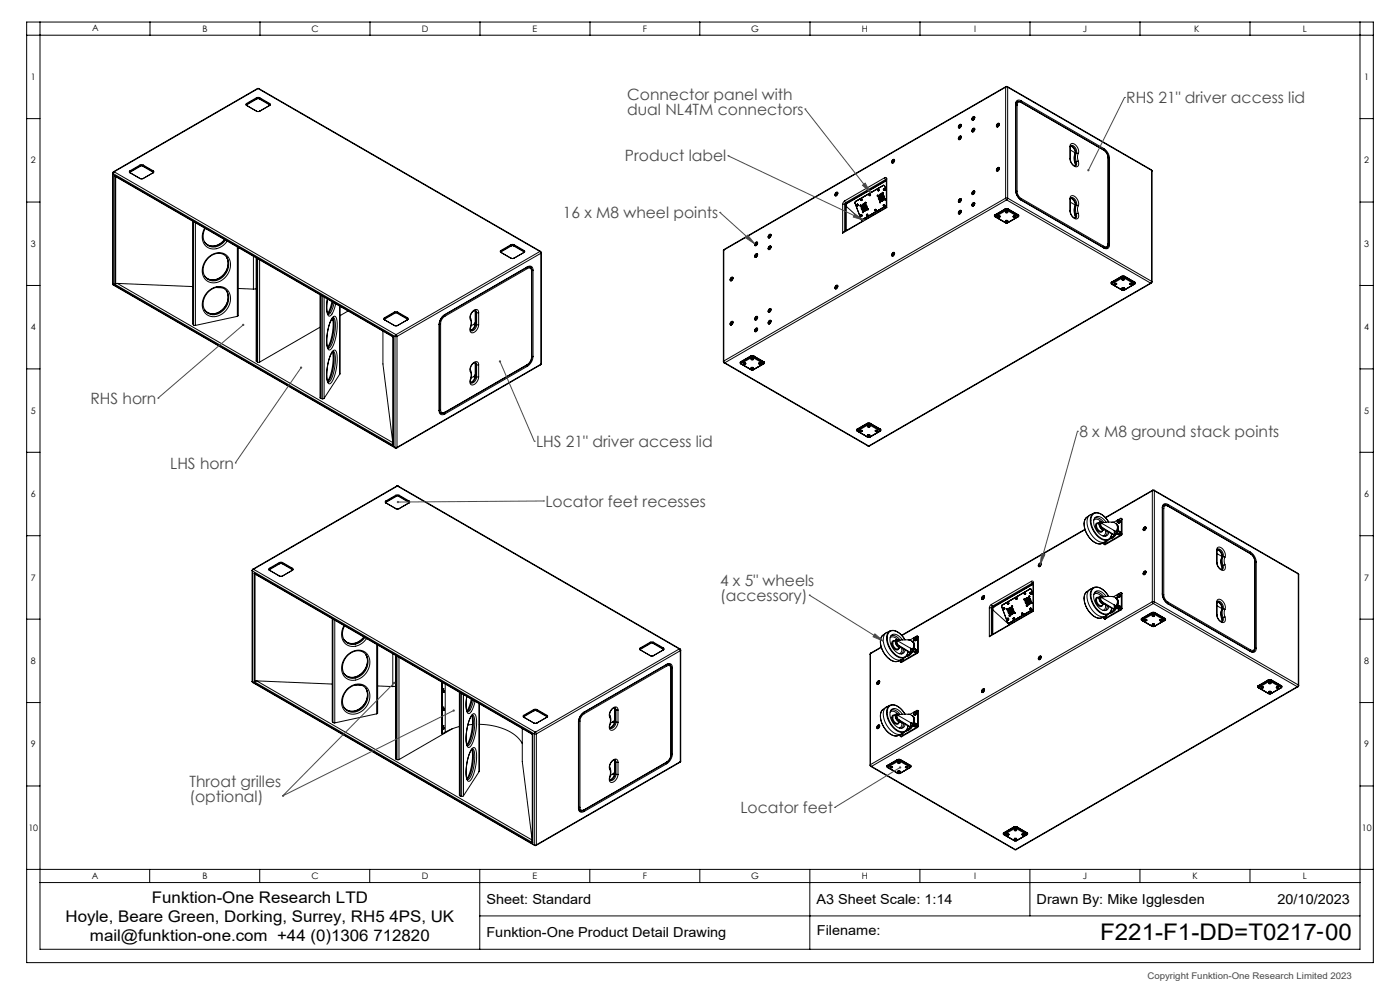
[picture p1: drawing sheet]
<svg xmlns="http://www.w3.org/2000/svg" width="420mm" height="297mm" viewBox="0 0 420 297" stroke-linecap="round" stroke-linejoin="round" font-family="sans-serif">
<defs><g id="words">
<text font-size="6.9" x="330" y="281.6">F221-F1-DD=T0217-00</text>
<g font-size="4.8">
<text x="45.6" y="270.5">Funktion-One Research LTD</text>
<text x="19.6" y="276.3">Hoyle, Beare Green, Dorking, Surrey, RH5 4PS, UK</text>
<text x="27" y="282.2">mail@funktion-one.com +44 (0)1306 712820</text>
</g>
<g font-size="4.7" fill="#4a4a4a">
<text x="188.2" y="29.9">Connector panel with</text>
<text x="188.2" y="34.4">dual NL4TM connectors</text>
<text x="337.9" y="31">RHS 21&quot; driver access lid</text>
<text x="187.5" y="48.4">Product label</text>
<text x="168.9" y="65.3">16 x M8 wheel points</text>
<text x="27.1" y="121.1">RHS horn</text>
<text x="323.8" y="131">8 x M8 ground stack points</text>
<text x="160.8" y="134">LHS 21&quot; driver access lid</text>
<text x="51" y="140.4">LHS horn</text>
<text x="163.6" y="151.9">Locator feet recesses</text>
<text x="216" y="175.6">4 x 5&quot; wheels</text>
<text x="216" y="180.1">(accessory)</text>
<text x="56.8" y="235.8">Throat grilles</text>
<text x="56.8" y="240.3">(optional)</text>
<text x="222.1" y="243.8">Locator feet</text>
</g>
<g font-size="4.1">
<text x="145.9" y="270.9">Sheet: Standard</text>
<text x="244.9" y="270.9">A3 Sheet Scale: 1:14</text>
<text x="311" y="270.9">Drawn By: Mike Igglesden</text>
<text x="383.2" y="270.9">20/10/2023</text>
<text x="145.9" y="280.9">Funktion-One Product Detail Drawing</text>
<text x="245" y="280.3">Filename:</text>
</g>
<g font-size="2.7">
<text x="27.6" y="9.4">A</text>
<text x="60.7" y="9.5">B</text>
<text x="93.4" y="9.5">C</text>
<text x="126.5" y="9.5">D</text>
<text x="159.8" y="9.5">E</text>
<text x="192.8" y="9.5">F</text>
<text x="225.3" y="9.5">G</text>
<text x="258.6" y="9.5">H</text>
<text x="292.2" y="9.5">I</text>
<text x="324.9" y="9.5">J</text>
<text x="358.2" y="9.5">K</text>
<text x="390.9" y="9.5">L</text>
<text x="9.3" y="24">1</text>
<text x="409.3" y="24">1</text>
<text x="9.3" y="49">2</text>
<text x="409.3" y="49">2</text>
<text x="9.3" y="74">3</text>
<text x="409.3" y="74">3</text>
<text x="9.3" y="99">4</text>
<text x="409.3" y="99">4</text>
<text x="9.3" y="124">5</text>
<text x="409.3" y="124">5</text>
<text x="9.3" y="149">6</text>
<text x="409.3" y="149">6</text>
<text x="9.3" y="174">7</text>
<text x="409.3" y="174">7</text>
<text x="9.3" y="199">8</text>
<text x="409.3" y="199">8</text>
<text x="9.3" y="223.9">9</text>
<text x="409.3" y="223.9">9</text>
<text x="8.5" y="249">10</text>
<text x="408.5" y="249">10</text>
<text x="27.5" y="263.5">A</text>
<text x="60.7" y="263.5">B</text>
<text x="93.4" y="263.5">C</text>
<text x="126.5" y="263.5">D</text>
<text x="159.8" y="263.5">E</text>
<text x="192.8" y="263.5">F</text>
<text x="225.3" y="263.5">G</text>
<text x="258.6" y="263.5">H</text>
<text x="292.2" y="263.5">I</text>
<text x="324.9" y="263.5">J</text>
<text x="357.7" y="263.5">K</text>
<text x="390.9" y="263.5">L</text>
</g>
<text font-size="2.7" fill="#4a4a4a" x="344.2" y="293.5">Copyright Funktion-One Research Limited 2023</text>
</g></defs>
<g fill="none" stroke="#000" stroke-width=".3">
<path d="M8 10.6h404M8 6.6h404v281.9h-404zM12 6.6v277.9h396v-277.9M45 6.6v4M78 6.6v4M111 6.6v4M144 6.6v4M177 6.6v4M209.9 6.6v3.9M243 6.6v4M276 6.6v4M309 6.6v4"/>
<path d="M342 6.6v4M375 6.6v4M8 35.6h4M73.9 31l-.2 .3 .2 .3M73.9 31l.1 .2M73.9 31.6l3 1.7M74 31.6h-.1M74 31.6l3 1.7M74 31.2v.4M74 31.4l-.1 .1M74 31.2v.2M76.9 33.3h1"/>
<path d="M76.9 29.3h1M76.9 29.3l.1 .2M76.9 29.3l-3 1.7M77 33.3h.9M77 33.3h-.1M77 29.7h.8M77 29.5h.8M77 29.7l-3 1.7M77 29.5l-3 1.7M77 29.5v.2M77.2 26.5h.4M77.2 26.5l.2 .1"/>
<path d="M77.2 26.5l-43.2 25M77.4 26.6l-43.2 24.9M77.4 26.6l84.6 48.8M77.6 26.5l-.2 .1M77.6 26.5l84.6 48.8M77.8 29.7l3 1.7M77.8 29.5l3 1.7M77.8 29.5v.2M77.9 33.3h.1M77.9 29.3l-.1 .2M77.9 29.3l3 1.7M80.8 31.2v.4"/>
<path d="M80.8 31.4l.1 .1M80.8 31.2v.2M80.8 31.6h.1M80.8 31.6l-2.9 1.7M80.9 31l.2 .3-.2 .3M80.9 31l-.1 .2M80.9 31.6l-3 1.7M287.7 38.3h.3M287.8 37.4l.2-.1a.55 .55 0 0 1 .4 .6 .55 .55 0 0 1-.5 .5h-.3l-.1-.3zM287.8 37.5l.2-.1a.47 .47 0 0 1 .3 .6 .47 .47 0 0 1-.7 .2zM287.8 37.8l.2 .2 .1-.2M287.8 37.8l.2 .1"/>
<path d="M288 37.6l.1 .2M288 37.6l-.2 .2M288 37.6v.2M288 37.8v.1M288.1 37.8h.1M288.2 37.3l.2 .3M291.7 35.9l.3 .1M291.7 39.4l.1 .1M291.8 35.1l.2-.2a.55 .55 0 0 1 .5 .6 .55 .55 0 0 1-.6 .5l-.4-.2zM291.8 38.6l.2-.2a.55 .55 0 0 1 .5 .6 .55 .55 0 0 1-.6 .5l-.4-.2zM291.8 35.1l.2-.1a.47 .47 0 0 1 .3 .6 .47 .47 0 0 1-.6 .3zM291.8 38.6l.2-.1a.47 .47 0 0 1 .3 .6 .47 .47 0 0 1-.6 .3z"/>
<path d="M291.9 39l.1 .1 .1-.1M291.9 39l.1-.2 .1 .2M291.9 35.5l.1 .1M291.9 39h.1M292 35.3v.3l-.1-.1M292 35.3l-.1 .2M292 35.3l.1 .1M292 39v.1M292 39.5h-.2M292.1 35.5l-.1 .1M292.1 39l-.1 .1M292.1 39h-.1"/>
<path d="M292.1 35.4v.1M292.3 35l.1 .3M292.3 38.5l.1 .3M299.1 38h.3M299.2 37.1l.2-.1a.55 .55 0 0 1 .5 .5 .55 .55 0 0 1-.6 .5l-.4-.2zM299.2 37.2l.2-.2a.47 .47 0 0 1 .3 .7 .47 .47 0 0 1-.7 .2zM299.2 37.5l.2 .2M299.2 37.5l.2 .1M299.4 37.3l.1 .2M299.4 37.3l-.2 .2M299.4 37.3l.1 .1M299.4 37.6h.1"/>
<path d="M299.5 37.5l-.1 .1M299.5 37.4v.1M299.5 37.5l-.1 .2M299.6 37l.2 .3M301.7 26.1h.6M301.7 26.1v33.3M301.7 26.1l-84.6 48.9M301.8 25.9h.4M301.8 25.9l-.1 .2M301.8 25.9l-84.6 48.9M302.2 25.9l.1 .2M302.2 25.9l43.2 25"/>
<path d="M302.3 26.1v33.3M302.3 26.1l43.2 25M304.7 31.2l.1 .1M304.7 31.2v25.9M304.8 31.5h.3M304.8 31.3v25.9M305.1 31.5v25.8M305.1 30.5l.6-.1 .6 .2M305.1 30.5l-.3 .6M305.1 30.5l-.2 .2M305.9 30.4a.8 .8 0 0 0-.9 .1 .8 .8 0 0 0-.2 .8M306.3 30.6l.1 .1"/>
<path d="M306.3 30.6l24.8 14.3M306.4 30.2l-1.2-.1-.4 .4-.1 .7M306.4 30.7l-.9-.1-.4 .9M306.4 30.2l-.2 .4M306.4 30.2l24.7 14.3M306.4 30.7l24.7 14.3M408 35.6h4M33.8 51.8l.1 .2M33.8 51.8v33.3M33.9 52l84.6 48.8M33.9 52v33.3M34 51.5l-.2 .3"/>
<path d="M34 51.5h.2M34.2 51.5l-.3 .5M34.2 51.5l84.6 48.8M34.4 52.6l.3 .4M34.4 52.6l83.6 48.3M34.4 52.6v32.6M34.7 53h.1M34.7 53v32M34.7 53l83.2 48M39 51.2l-.2 .3 .2 .3M39 51.2l.1 .2M39 51.8l3 1.7"/>
<path d="M39.1 51.8h-.1M39.1 51.8l2.9 1.7M39.1 51.4v.4M39.1 51.6l-.1 .1M39.1 51.4v.2M42 53.5h1M42 49.5h1M42 49.5l.1 .2M42 49.5l-3 1.7M42 53.5h.9M42 53.5h.1M42.1 49.9h.8"/>
<path d="M42.1 49.7h.8M42.1 49.9l-3 1.7M42.1 49.7l-3 1.7M42.1 49.7v.2M42.9 49.9l3 1.7M42.9 49.7l3 1.7M42.9 49.7v.2M42.9 53.5h.1M43 49.5l-.1 .2M43 49.5l3 1.7M45.9 51.4v.4M45.9 51.6l.1 .1"/>
<path d="M45.9 51.4v.2M45.9 51.8h.1M45.9 51.8l-3 1.7M46 51.2l.2 .3-.2 .3M46 51.2l-.1 .2M46 51.8l-3 1.7M250.6 58.6h.3M250.7 57.7l.2-.1a.55 .55 0 0 1 .5 .6 .55 .55 0 0 1-.6 .5h-.2l-.1-.3zM250.8 57.8l.1-.1a.43 .43 0 0 1 .3 .6 .43 .43 0 0 1-.7 .1zM250.8 58.1h.2M250.8 58.1v.2l.2-.1M250.9 58l.1 .2"/>
<path d="M250.9 58l-.1 .1M250.9 58h.1M251 58.1h.1M251.2 57.7l.2 .2M258.2 59.9h.1M258.2 59.8h.1M258.3 60h.1M258.3 59.8h-.1M258.3 59.8h.1M258.3 59.9v.1M258.3 59.9h.1M258.3 59.7v.1"/>
<path d="M258.3 59.7h.1M258.3 59.9l.1 .1M258.4 60h.1M258.4 59.8h.1M258.4 59.9h.1M258.4 60h-.1M258.4 59.9h-.1M258.4 59.9h-.2M258.4 59.6l-.2 .3 .2 .2M258.4 59.6l.2 .2-.2 .3M258.4 59.6l.3 .2-.2 .3M258.4 59.7h.1"/>
<path d="M258.4 59.7l-.1 .1M258.4 59.8v.1M258.5 59.8l-.1 .1M260.7 58.4h.1M260.8 58.5h.1M260.8 58.3h.1M260.8 58.4h.1M260.8 58.4h-.1M260.8 58.4v.1M260.8 58.3l.1 .1M260.9 58.5h.1M260.9 58.2l-.1 .1"/>
<path d="M260.9 58.2h.1M260.9 58.2v.1M260.9 58.5h-.1M260.9 58.4v.1M260.9 58.4h.1M260.9 58.2v.2M260.9 58.4h-.2M260.9 58.1l-.2 .3 .3 .3M260.9 58.3h.1M260.9 58.3v.1M261 58.1l.2 .3M261 58.1h-.1"/>
<path d="M261 58.4h.1M261.2 58.4l-.2 .3M263.3 56.9h.1M263.3 57h.1M263.3 58.5v.4M263.3 58.5h.1M263.3 58.9h.1M263.3 56.8h.1M263.3 56.8l.1 .1M263.3 56.9v.1M263.3 57v.1M263.3 57.1h.1"/>
<path d="M263.4 56.9h.1M263.4 57l-.1 .1M263.4 57v.1M263.4 57h.1M263.4 56.8v.1M263.4 56.8h.1M263.4 56.9l.1 .1M263.4 57h-.1M263.4 56.9h-.1M263.4 56.9v.1M263.4 57.1h.1M263.5 56.7l-.3 .2 .3 .3"/>
<path d="M263.5 56.7l.2 .3M263.5 57h-.1M263.5 56.7h-.1M263.5 56.9h.1M263.5 56.9h-.1M263.5 56.9v.1M263.5 57h.1M263.7 57l-.2 .2M263.8 58.4a1.05 1.05 0 0 1 1.4 .5 1.05 1.05 0 0 1-.6 1.4 1.11 1.11 0 0 1-1.1-.7 1.11 1.11 0 0 1 .3-1.2zM263.9 58.4l.1-.1a1 1 0 0 1 1 .7 1 1 0 0 1-.4 1.2l-.1-.1M263.9 58.4l.1 .1M264 58.5a.92 .92 0 0 0-.3 1 .92 .92 0 0 0 .8 .6"/>
<path d="M264.3 58.1a1.13 1.13 0 0 1 1 1 1.13 1.13 0 0 1-.8 1.2M264.5 58.3l-.6 .1M264.6 59.1h-.3M264.6 59.3h-.2M264.6 58.4l-.6 .1M264.8 58.5l-.1 .1M264.8 57.7l.1 .2M264.8 57.7h.1M264.8 59.8v.1M264.8 58h.1M264.8 58.6h-.5M264.9 59.8h-.5"/>
<path d="M264.9 57.9l-.1 .1M265 55.6l.4 .2M265 55.6l-8.3 4.8M265 55.6h.1M265.1 56.8h.1M265.1 56.9h.1M265.1 56.7v.1M265.1 56.8v.1M265.1 57h.1M265.1 55.5l-.1 .1M265.1 56.7h.1M265.2 56.9l-.1 .1"/>
<path d="M265.2 56.9v.1M265.2 55.6h.1M265.2 55.6h-.1M265.2 56.9h-.1M265.2 56.9h.1M265.2 56.8l.1 .1M265.2 56.7l-.1 .1M265.2 56.7h.1M265.2 57h.1M265.2 56.8h.1M265.2 56.7v.1M265.2 56.5l.2 .4"/>
<path d="M265.2 56.6l-.2 .2 .3 .3M265.2 56.5l.3 .4M265.2 56.8v.1M265.3 56.9h.1M265.3 56.8h-.1M265.3 56.8h.1M265.3 57.1h.1M265.4 55.8l.5 1.4M265.4 53.3l.5-.1 .1 .4M265.4 53.3l.3 .5M265.4 53.3l-12 6.9M265.5 56.9l-.2 .2"/>
<path d="M265.5 59.6v.3M265.5 59.6h.1M265.5 59.9h.1M265.7 53.8l-12 6.9M265.7 53.8l.2 .1M265.9 53.7v.1M265.9 53.8v8.3M265.9 54.2l-11.7 6.7M265.9 54l-11.9 6.9M265.9 53.7l-.2 .1M266 53.6l-.1 .2M266 53.6v8.6"/>
<path d="M267.7 48.8h.3M267.8 47.9l.1-.1a.55 .55 0 0 1 .5 .6 .55 .55 0 0 1-.5 .5l-.4-.2zM267.8 48l.1-.1a.47 .47 0 0 1 .3 .6 .47 .47 0 0 1-.6 .2zM267.9 48.2l.2 .1M267.9 48.2l-.1 .1M267.9 48.2h.2M268.1 48.3l-.2 .2-.1-.2M268.1 48.3l-.1 .2-.2-.2M268.2 47.8l.2 .3M287.7 41.8h.3M287.8 40.9l.2-.1a.55 .55 0 0 1 .4 .6 .55 .55 0 0 1-.5 .5h-.3l-.1-.3zM287.8 59.7l.2-.1a.55 .55 0 0 1 .4 .5 .55 .55 0 0 1-.5 .5h-.3l-.1-.3z"/>
<path d="M287.8 41l.2-.1a.47 .47 0 0 1 .3 .6 .47 .47 0 0 1-.7 .2zM287.8 59.8l.2-.2a.47 .47 0 0 1 .3 .7 .47 .47 0 0 1-.7 .2zM287.8 41.3h.2M287.8 41.3l.3-.2v.2M287.8 41.3v.2l.3-.2M288 59.9l.1 .2M288 59.9v.2M288 59.9l-.2 .2M288 41.3h.1M288.2 40.8l.2 .3M288.2 59.6l.2 .3M291.7 58.2l.3 .1"/>
<path d="M291.8 57.4l.2-.2a.55 .55 0 0 1 .5 .6 .55 .55 0 0 1-.6 .5l-.4-.2zM291.8 57.4l.2-.1a.47 .47 0 0 1 .3 .6 .47 .47 0 0 1-.6 .3zM291.9 57.7l.1 .1M292 57.6l.1 .2M292 57.6v.3l-.1-.2M292 57.6l-.1 .1M292.1 57.8h-.1M292.3 57.3l.1 .2M299.1 51.2h.3M299.2 50.3l.2-.1a.55 .55 0 0 1 .5 .6 .55 .55 0 0 1-.6 .5l-.4-.2zM299.2 50.4l.2-.1a.47 .47 0 0 1 .3 .6 .47 .47 0 0 1-.7 .2zM299.2 50.7l.2 .2 .1-.2"/>
<path d="M299.2 50.7l.2 .1M299.4 50.6l.1 .1M299.4 50.6l-.2 .1M299.4 50.6h.1M299.5 50.7l-.1 .1M299.5 50.7h.1M299.6 50.3l.2 .2M301.7 59.4l.3 .5M301.7 59.4h.6M301.7 59.4l-84.6 48.8M302 59.9l43.2 24.9M302 59.9l-84.6 48.8"/>
<path d="M302.3 59.4l-.3 .5M302.3 59.4l43.2 24.9M304.7 57.1l.4 1.5 1.3 1.4M304.7 57.1l.1 .1M304.8 57.2a3.5 3.5 0 0 0 1.5 2.7M304.8 57.3h.3M305.1 57.3l.4 1.4 .9 .8M306.3 59.9l24.8 14.3M306.3 59.9l.1 .1M306.4 59.5l-.2 .3M306.4 59.5l24.7 14.3M321 59.6a.94 .94 0 0 1 .7-1 .94 .94 0 0 1 1.1 .6l.7 1.3v1.2"/>
<path d="M321 47.5a2.15 2.15 0 0 0 2.3 2.4l.3-.7-.1-.9M321 43.9a.94 .94 0 0 1 .7-1 .94 .94 0 0 1 1.1 .7l.7 1.3v1.1M321 59.6l.1 .1M321 47.5l.1 .2M321 43.9l.1 .2M321 43.9v3.6M321 59.6v3.6M321.1 59.7a.55 .55 0 0 1 .4-.6 .55 .55 0 0 1 .7 .3l.7 1.1v1M321.1 47.7a1.69 1.69 0 0 0 1.7 1.9l.1-1.1M321.1 44.1a.55 .55 0 0 1 .4-.6 .55 .55 0 0 1 .7 .3l.7 1v1.1M321.1 44.1v3.6M321.1 59.7v3.7"/>
<path d="M321.1 45l1.5 .8M321.2 43.8a2.16 2.16 0 0 1 1.3 2.4M321.2 43.7a1.88 1.88 0 0 1 1.4 2.4M322.5 48.8v.9M322.5 46.2l-.3 1.1 .3 1.5M322.6 46.1l-.3 1.1 .3 1.5M322.6 48.7l-.1 .1M322.6 48.7v1.1M322.6 46.1l-.1 .1M322.9 45.9l-.3 1.1 .3 1.5M322.9 45.9l.6 .1M322.9 48.5l-.3 .2"/>
<path d="M322.9 45.9l-.3 .2M323.5 46l-.3 1 .3 1.3M323.5 48.3l-.6 .2M331.1 44.9l.9 1 .5 1.4M331.1 44.9v.1M331.1 44.5l1.2 1.2 .6 1.8M331.1 45l1 1.1 .3 1.1M331.1 44.5l-.1 .3M332.4 47.2l.1 .1M332.4 47.2v25.9M332.5 47.5h.4M332.5 47.3v25.9"/>
<path d="M332.9 47.5v25.8M345.4 50.9l.2 .3M345.4 50.9l.1 .2M345.5 51.1l.1 .1M345.5 51.1v33.2M345.6 51.2v33.3M8 60.6h4M57.9 66.3v30.9M58.1 66.4v31M58.6 66.8v30.7M61.4 68.4a4 4 0 0 0 1.8 6.1 5 5 0 0 0 5-2.2M61.6 68.5a3.4 3.4 0 0 0-.2 3.9 3.4 3.4 0 0 0 3.7 1.5l1.4-.8 1.1-1.1"/>
<path d="M62.5 77.4a3.4 3.4 0 0 1 5.9 .4 4.8 4.8 0 0 1-5.6 6.2 4 4 0 0 1-.3-6.6zM62.5 77.1a3.8 3.8 0 0 1 3.7-1.3 3.8 3.8 0 0 1 2.9 2.6 5.3 5.3 0 0 1-6.4 6.1 4.3 4.3 0 0 1-.8-6.7zM67.3 71.8a3.7 3.7 0 0 1-5.9 .8M67.4 71.8a3.7 3.7 0 0 1-6 .7M67.9 77a4.7 4.7 0 0 1-.5 5.1 4.7 4.7 0 0 1-4.8 1.6l-1.2-1M68 77.1a4.7 4.7 0 0 1-.8 5 4.7 4.7 0 0 1-4.8 1.5l-1-.9M71.2 74v20.8M71.5 74.2v20.4l-.3 .2M76 76.8v9.8M76.9 77.3l.1 31.1M77 77.4v31M77.3 77.5v31"/>
<path d="M77.9 77.9v30.6M150.3 75.1l-.2 .3 .2 .3M150.3 75.1l.1 .2M150.3 75.7l2.9 1.7M150.3 75.7h.1M150.3 75.7l3 1.7M150.4 75.3l-.1 .4M150.4 75.5l-.2 .1M150.4 75.3v.2M153.2 73.4h1.1M153.2 73.4l.1 .1M153.2 73.4l-2.9 1.7"/>
<path d="M153.3 77.4h.9M153.3 77.4h-.1M153.3 73.7h.9M153.3 73.5h.9M153.3 73.7l-2.9 1.8M153.3 73.5l-2.9 1.8M153.3 73.5v.2M154.2 73.7l2.9 1.8M154.2 73.5l2.9 1.8M154.2 73.5v.2M154.2 77.4h-1M154.3 73.4l-.1 .1"/>
<path d="M154.3 73.4l2.9 1.7M157.1 75.3l.1 .4M157.1 75.5l.2 .1M157.1 75.3v.2M157.2 75.1l.2 .3-.2 .3M157.2 75.1l-.1 .2M157.2 75.7l-3 1.7M158.2 80l1.1-.2 .5 .4 .1 .8M158.2 80l-.1 .1M158.2 80l-24.8 14.3M158.4 80h.6M158.8 79.9l.2 .1"/>
<path d="M162 75.4l.3 .5M162 75.4l-43.2 24.9M162.2 75.3l.2 .4M162.2 75.3l-.2 .1M162.3 75.9l-43.2 24.9M162.3 75.9v33.2M162.4 75.7l-.1 .2M162.4 75.7v33.3M217 75.1v33.3M217.1 75l-.1 .1M217.1 75v33.2M217.2 74.8l-.2 .3"/>
<path d="M217.2 74.8l-.1 .2M226.6 77.1h.3M226.6 73.6h.3M226.7 72.7l.2-.1a.55 .55 0 0 1 .4 .5 .55 .55 0 0 1-.5 .5l-.4-.2zM226.7 76.2l.2-.1a.55 .55 0 0 1 .4 .5 .55 .55 0 0 1-.5 .5l-.4-.2zM226.7 72.8l.2-.2a.43 .43 0 0 1 .2 .6 .43 .43 0 0 1-.6 .2zM226.7 76.3l.2-.2a.43 .43 0 0 1 .2 .6 .43 .43 0 0 1-.6 .2zM226.7 76.6v.1l.3-.1M226.7 76.6l.2 .1M226.7 73.1l.2 .1M226.8 72.9v.4l-.1-.2M226.8 72.9l-.1 .2"/>
<path d="M226.8 72.9l.2 .1M226.8 76.4l.2 .2M226.8 76.4l-.1 .2M226.8 76.4l.1 .2M226.9 73.2h.1M226.9 73.1v.1M226.9 76.6v.1M227 73h.1M227 76.5h.1M227 73l-.1 .1M227.1 76.1l.2 .3M227.1 72.6l.2 .3"/>
<path d="M230.6 74.7l.3 .1M230.6 71.2l.3 .1M230.7 73.9l.2-.2a.55 .55 0 0 1 .5 .6 .55 .55 0 0 1-.6 .5l-.4-.2zM230.7 70.4l.2-.2a.55 .55 0 0 1 .5 .6 .55 .55 0 0 1-.6 .5l-.4-.2zM230.7 70.4l.2-.1a.43 .43 0 0 1 .3 .6 .43 .43 0 0 1-.7 .1zM230.7 73.9l.2-.1a.43 .43 0 0 1 .3 .6 .43 .43 0 0 1-.7 .1zM230.8 74.2l.1 .2 .1-.1M230.8 74.2l.1 .1M230.8 70.7l.1 .1M230.9 70.6v.3l-.1-.2M230.9 70.6l-.1 .1M230.9 70.6l.1 .1"/>
<path d="M230.9 74.1l.1 .2M230.9 74.1l-.1 .1M231 70.8h-.1M231 74.3h-.1M231 70.7h.1M231 74.2h.1M231 70.7l-.1 .1M231.1 73.8l.2 .2M231.1 70.3l.2 .2M252.8 61.2h.6M252.8 61.2v8.7M253.4 60.2l-.6 1"/>
<path d="M253.4 60.2l.3 .5M253.4 61.2l.3 .2M253.4 61.2v8.2M253.7 60.7l-.3 .5M253.7 61.4l.1 .2M253.7 60.7l.3 .2M253.7 61.4v7.8M253.8 61.6v7.5M253.8 61.8l5 4.5M254 60.9l-.3 .5M254 60.9h.2M254.2 60.9l-.4 .7"/>
<path d="M256.5 60.9l1.8 4.7M256.5 60.9h.1M256.6 60.4l-.1 .5M256.7 60.4l-.2 .5M257 61.5h.1M257 61.4h.1M257.1 61.3v.1M257.1 61.3h.1M257.1 61.5h-.1M257.1 61.5h.1M257.1 61.4h.1M257.1 61.6h.1"/>
<path d="M257.1 61.5v.1M257.1 61.5l.1 .1M257.2 61.5h.1M257.2 61.6h.1M257.2 61.3h.1M257.2 61.3l-.1 .1M257.2 61.5h-.1M257.2 61.4h.1M257.2 61.2l.2 .2M257.2 61.2l-.2 .2 .2 .3M257.2 61.4v.1M257.3 61.7h-.1"/>
<path d="M257.4 61.4l-.1 .3M258.1 61.5l.2 .1M258.1 61.5h.1M258.2 61.8h.1M258.2 64.6h.1M258.2 64.5l.1 .1M258.2 64.5h.1M258.3 64.7h.1M258.3 64.6h.1M258.3 64.6h-.1M258.3 64.6l-.1 .1M258.3 65.6l.4 .2"/>
<path d="M258.3 64.5h.1M258.3 64.7h-.1M258.3 64.4h.1M258.3 64.4v.1M258.3 61.6l-.1 .2M258.3 64.6v.1M258.3 65.6l.4 .2 7.2-4.2-7.2 4.2M258.3 65.6h.1M258.3 64.6l.1 .1M258.4 64.6h-.1M258.4 64.3l.2 .4M258.4 64.6h.1"/>
<path d="M258.4 64.3l-.3 .3 .3 .2M258.4 64.5h-.1M258.4 64.5l-.1 .1M258.4 64.3h.1M258.4 64.6v.1M258.4 64.5h.1M258.4 65.8h.2M258.5 60.1h-.1M258.6 64.7l-.2 .1M258.6 61.3a1.05 1.05 0 0 1 1.5 .5 1.05 1.05 0 0 1-.6 1.4 1.11 1.11 0 0 1-1.1-.6 1.11 1.11 0 0 1 .2-1.3zM258.8 61.3a1 1 0 0 1 1.1 .7 1 1 0 0 1-.5 1.2v-.1M258.8 61.3v.1"/>
<path d="M258.8 61.4a.92 .92 0 0 0-.3 1 .92 .92 0 0 0 .9 .7M258.9 63.4v.3M258.9 63.7h.1M259.1 61.1a1.12 1.12 0 0 1 1 1 1.12 1.12 0 0 1-.8 1.2M259.3 61.3h-.5M259.4 62.1h-.2M259.5 62.3h-.3M259.5 61.4h-.7M259.6 61.5h-.1M259.6 60.6l.2 .2M259.6 60.6h.1M259.6 62.8h.1"/>
<path d="M259.6 63l-.2 .1M259.6 61h.1M259.7 61.5l-.5 .1M259.7 62.8h-.5M259.8 60.8l-.2 .2M260 64.5h.1M260 64.4v.1M260 64.4h.1M260 64.6h.1M260 64.5v.1M260.1 64.3h.1M260.1 64.3l-.1 .1"/>
<path d="M260.1 64.3v.1M260.1 64.5l-.1 .1M260.1 64.5v.1M260.1 64.4h.1M260.1 64.5h.1M260.1 64.5l.1 .1M260.1 64.6h.1M260.1 64.5h-.1M260.1 64.3l.1 .1M260.1 64.2l-.2 .2 .3 .3M260.2 64.4l-.1 .1M260.2 64.2l.2 .4"/>
<path d="M260.2 64.2h-.1M260.2 64.5v.1M260.2 64.5h.1M260.2 64.4h.1M260.2 64.7h.1M260.3 64.6l-.1 .1M260.3 62.5l.2 .3M260.3 62.5h.1M260.4 64.6l-.2 .1M260.4 62.9h.1M260.5 62.8l-.1 .1M262.5 63h.1"/>
<path d="M262.5 62.9v.1M262.5 62.9l.1 .1M262.5 62.9h.1M262.6 63h-.1M262.6 63l-.1 .1M262.6 63.1h-.1M262.6 63h.1M262.6 63.1v.1M262.6 62.9h.1M262.6 62.9v.1M262.6 63.1h.1M262.6 63.2h.1"/>
<path d="M262.6 63l.1 .1M262.6 63v.1M262.7 63l-.1 .1M262.7 62.7l-.2 .4 .2 .2M262.7 63h-.1M262.7 62.9l-.1 .1M262.7 62.9h.1M262.7 62.7l.2 .5M262.7 62.7l.1 .5M262.7 62.7h.1M262.7 63.1h.1M262.7 63h.1"/>
<path d="M262.7 63.3h.1M262.9 63.2l-.2 .1M264 60.4l.1 .3M264 60.4h.1M264.1 60.7l-.1 .1M264.5 60.3h-.1M264.8 60.1h-.3M265 61.6h.1M265 61.5h.1M265 61.5h.2M265.1 61.7h.1M265.1 61.6h.1"/>
<path d="M265.1 61.6v.1M265.1 61.5h.1M265.1 61.4h.1M265.1 61.4v.1M265.1 61.6l.1 .1M265.2 61.6h.1M265.2 61.6h-.1M265.2 61.5h-.1M265.2 61.5v.1M265.2 61.4l-.1 .1M265.2 61.4h.1M265.2 61.4v.1"/>
<path d="M265.2 61.3l.2 .3-.2 .2M265.2 61.3l-.2 .2 .2 .3M265.2 61.3h.1M265.2 61.6v.1M265.2 61.5l-.1 .1M265.2 61.5h.1M265.9 62.1l.1 .1M265.9 62.1l-13.1 7.8M266 62.2l-13.2 7.7M267.7 76.7h.3M267.8 75.8l.1-.1a.55 .55 0 0 1 .5 .5 .55 .55 0 0 1-.5 .6l-.4-.2zM267.8 75.9l.1-.2a.43 .43 0 0 1 .3 .7 .43 .43 0 0 1-.7 .1z"/>
<path d="M267.8 76.2l.1 .2 .2-.2M267.8 76.2l.2 .1M267.9 76l.2 .2M267.9 76l-.1 .2M267.9 76l.2 .1M268 76.2v.1M268.1 76.2h-.1M268.1 76.1l-.1 .1M268.2 75.7l.2 .3M287.7 64.1h.3M287.7 60.6h.3M287.8 63.2l.2-.1a.55 .55 0 0 1 .4 .5 .55 .55 0 0 1-.5 .5h-.3l-.1-.3z"/>
<path d="M287.8 63.3l.2-.2a.43 .43 0 0 1 .2 .6 .43 .43 0 0 1-.6 .2zM287.8 60.1v.1l.3-.1M287.8 60.1l.2 .1M287.8 63.6v.1l.3-.1M287.8 63.6l.2 .1M288 63.4l.1 .2M288 63.4l-.2 .2M288 63.4l.1 .1M288 60.1v.1M288 63.6v.1M288.1 60h.1M288.1 63.5l-.1 .1"/>
<path d="M288.2 63.1l.2 .3M291.7 61.7l.3 .1M291.8 60.9l.2-.2a.55 .55 0 0 1 .5 .6 .55 .55 0 0 1-.6 .5l-.4-.2zM291.8 60.9l.2-.1a.47 .47 0 0 1 .3 .6 .47 .47 0 0 1-.6 .3zM291.9 61.2l.2 .1M292 61.1l.1 .2-.2 .1zM292.1 61.3h.1M292.3 60.8l.1 .2M298.5 64.4l-.2 .3 .2 .3M298.5 64.4h.1M298.5 65l3.2 1.8M298.5 64.5v.3"/>
<path d="M298.5 64.8l.3 .2M298.6 64.9l-.1 .1M298.6 64.4l-.1 .3M298.7 64.5l.1 .3M298.7 64.5l-.2 .3M298.7 64.3v.2M298.8 64.8v.2M298.8 65l3 1.8M299.4 64.8l.1-.1a.31 .31 0 0 1 .5 0 .31 .31 0 0 1 0 .5 .31 .31 0 0 1-.5-.1zM299.4 64.9h.1M299.5 64.8l-.1 .1M299.5 64.7v.1a.23 .23 0 0 0 .2 .3 .23 .23 0 0 0 .2-.4"/>
<path d="M299.6 64.8l.1 .1M299.6 64.8h.1M299.6 64.9h.1M299.7 64.8h.1M299.7 64.9v.1M299.7 64.8v.1M299.7 64.9l.1 .1M299.7 64.9h.1M299.8 64.9h.1M299.8 64.8v.1M299.8 64.8h.1M299.8 65h.1"/>
<path d="M299.8 64.8h-.1M299.9 64.8h.1M299.9 64.8l-.1 .1M299.9 64.7l.1 .2M299.9 64.7l.1 .1M300 64.9h.1M301.5 62.7h1M301.5 66.7h.1M301.5 62.7h.1M301.5 62.7l-3 1.7M301.6 62.7h.8M301.6 62.7l-3 1.7"/>
<path d="M301.6 62.8l.2 .3M301.6 62.8h.7M301.6 62.8l-2.9 1.7M301.6 62.6v.2M301.7 63.5l.1-.1a.31 .31 0 0 1 .5 0 .31 .31 0 0 1 0 .4 .31 .31 0 0 1-.5 0zM301.7 66.1h.1a.31 .31 0 0 1 .5-.1 .31 .31 0 0 1 0 .5 .31 .31 0 0 1-.5-.1zM301.7 66.8h.6M301.7 63.6h.1M301.7 66.2h.1M301.8 63.4v.1M301.8 66.1h.1M301.8 63.4l-.1 .2"/>
<path d="M301.8 66.1l-.1 .1M301.8 63.1h.4M301.8 66.8h.4M301.8 66.8h-.1M301.8 63.1l-3 1.7M301.8 63.4a.23 .23 0 0 0 .2 .4 .23 .23 0 0 0 .3-.3l-.1-.1M301.8 66a.23 .23 0 0 0 .2 .4 .23 .23 0 0 0 .3-.3l-.1-.1M301.8 63.6h.1M301.8 66.2h.2M301.9 66.2h.1M301.9 63.6h.1M301.9 63.5l.2 .1"/>
<path d="M301.9 66.1l.1 .1M301.9 66.1h.1M301.9 66.3h.1M301.9 63.5l-.1 .1M301.9 63.5v.1M301.9 63.5h.1M302 66.2l-.1 .1M302 66.2h.1M302 63.6h.1M302 63.5h.1M302 63.5v.1M302 66.1v.2"/>
<path d="M302 66.1h.1M302 66.1v.1M302 66.2v.1M302 66.2l.1 .1M302.1 63.6h.1M302.1 66.3h.1M302.1 63.5h.1M302.1 66.2h-.1M302.1 63.5h-.1M302.1 66.1h.1M302.1 66.1l-.1 .1M302.1 63.6h-.1"/>
<path d="M302.2 63.4h.1M302.2 66.8h.1M302.2 63.1l3 1.7M302.2 66.1l.1 .1M302.2 63.4v.1M302.2 66.1h.1M302.2 63.4l.1 .2M302.3 63.6h.1M302.3 66.2h.1M302.3 62.8l-.1 .3M302.3 62.6v.2M302.3 62.8l3 1.7"/>
<path d="M302.4 62.7l3 1.7M302.5 66.7h.1M302.5 66.7h-.1M302.5 62.7h-.1M302.5 62.7l3 1.7M304 65h.1M304.1 65.1a.24 .24 0 0 1 0-.3 .24 .24 0 0 1 .3 0 .24 .24 0 0 1 0 .3M304.2 64.8h.1M304.1 65h.1M304.1 64.9l.3 .1M304.1 64.8h.3M304.1 64.8l-.1 .1"/>
<path d="M304.1 64.9h.1M304.2 64.7v.1M304.2 65v.1M304.2 65h.1M304.2 65h-.1M304.2 64.9v.1M304.2 64.9l.1 .2M304.2 64.9h.1M304.3 65h.1M304.3 65v.1M304.3 65.1h.1M304.3 64.9v.1"/>
<path d="M304.4 64.8h.1M304.3 64.9h.1M304.4 65h.1M304.4 64.9l-.2 .2M304.4 64.8l.1 .1M304.4 65h-.1M304.4 64.7v.1M304.4 64.8l-.4 .2M304.4 64.8l.2 .2M304.6 65h.1M305.2 64.8v.2M305.2 65l.1 .1"/>
<path d="M305.2 65l-3 1.8M305.3 65.1l-3 1.7M305.3 64.5l-.1 .3M305.3 64.5l.2 .3M305.3 64.3v.2M305.4 64.4l.1 .3M305.4 64.9l.1 .1M305.5 64.8l-.2 .3M305.5 64.5v.3M305.5 64.4l.2 .3-.2 .3M305.5 64.4h-.1M305.5 65l-3 1.7"/>
<path d="M306.4 60l24.7 14.3M321 63.2a2.15 2.15 0 0 0 2.3 2.3l.3-.6-.1-1M321 63.2l.1 .2M321.1 63.4a1.68 1.68 0 0 0 1.7 1.9l.1-1.2M321.1 60.6l1.5 .8M322.5 64.4v1M322.5 61.8l-.3 1.2 .3 1.4M322.6 61.7a1.81 1.81 0 0 0-1.4-2.3 2.16 2.16 0 0 1 1.3 2.4M322.6 61.7l-.3 1.1 .3 1.5M322.6 64.3l-.1 .1M322.6 64.3v1.1M322.6 61.7l-.1 .1"/>
<path d="M322.9 61.5l-.3 1.2 .3 1.4M322.9 61.5l.6 .2M322.9 64.1l-.3 .2M322.9 61.5l-.3 .2M323.5 61.7l-.3 1 .3 1.2M323.5 63.9l-.6 .2M331.1 74.2v.1M331.1 73.8l-.1 .3M332 74.2l-.3 .2M332 74.2l-.7 .1M332.4 73.1l-.4 .8-.9-.1M332.4 73.1l.1 .1"/>
<path d="M332.4 73.7l-.5 .6-.8-.1M332.5 73.3h.4M332.5 73.2l-.2 .6-.3 .4M332.9 73.3l-.2 .7-.4 .5-1.2-.2M408 60.6h4M8 85.6h4M33.8 85.1l.2 .4M33.8 85.1l.1 .2M33.9 85.3l.1 .2M33.9 85.3l84.6 48.8M34 85.5l84.6 48.8M34.4 85.2l83.6 48.2"/>
<path d="M34.7 85l-.3 .2M35.2 84.9l-.5 .1M35.2 84.9l82.6 47.7M35.2 84.9l22.7 1M57.9 97.1v.1M57.9 97.2l.2 .2M58.1 97.4l.5 .1M62.3 87.5a3.9 3.9 0 0 1 6.5 .3 5.3 5.3 0 0 1-5.9 6.9 4.3 4.3 0 0 1-.9-6.9zM62.5 87.5a3.4 3.4 0 0 1 6 .8 4.8 4.8 0 0 1-5.6 5.9 3.9 3.9 0 0 1-.6-6.5zM64.8 86.2l1.9 .1M68 87.2a4.8 4.8 0 0 1-5.1 6.8l-.8-.4-.7-.7a3.7 3.7 0 0 0 6-.8l.9-2 .1-1.2-.2-1.1M71.2 94.8l-12.6 2.7"/>
<path d="M71.5 86.5l4.5 .1M76.9 86.6h-.9M96 88.3v30.9l.3 .2M96 98.1l-18.1 10.4M96.3 88.5v30.9M96.7 88.7v30.8M97.2 89v30.4M98.2 89.6l-.2 2a4 4 0 0 0 .6 3.1 1.48 1.48 0 0 0 1.4-1.5l.7-2.1M98.2 89.6v.1a6.8 6.8 0 0 0 .2 4.5 2.14 2.14 0 0 0 1.4-1.9l.4-1.5M99.6 90.4l-.6 2.1-.7 1.4M99.7 95.3a13.7 13.7 0 0 1-1.4 8.8M99.8 95.2l.1-.1a1.06 1.06 0 0 1 .7 1.4 12.4 12.4 0 0 1-1.8 7.8l-.3 .1a3.1 3.1 0 0 1-.5-2.7l.6-3.7 .5-1.6z"/>
<path d="M99.8 95.2a11.4 11.4 0 0 1-1.5 9M99.8 95.9l-.6 .3M99.9 90.6l-.8 2.4-.8 1.1M99.9 95a.61 .61 0 0 1 .8-.2 .61 .61 0 0 1 .3 .7 13.4 13.4 0 0 1-1.8 9.2l-.4 .2a1.97 1.97 0 0 1-.8-2.3 13.2 13.2 0 0 1 1.9-7.6zM101.9 91.8v20.3M102 91.8l-.1 20.3M104.4 93.2l-2.4 1.4M114.9 99.2v9.9l2.9 23.5M115.3 95.3l-.2 .2 .2 .3M115.3 95.3l.1 .1M115.3 95.8l3.1 1.8M115.4 95.4l-.1 .4"/>
<path d="M115.4 95.6l-.1 .2M115.4 95.4v.2M118.3 93.5h1M118.3 93.5l.1 .2M118.3 93.5l-3 1.8M118.4 97.6h.8M118.4 93.9h.8M118.4 93.7h.8M118.4 93.9l-3 1.7M118.4 93.7l-3 1.7M118.4 93.7v.2M119.2 93.9l3 1.7"/>
<path d="M119.2 93.7l3 1.7M119.2 93.7v.2M119.2 97.6h-.8M119.3 93.5l-.1 .2M119.3 93.5l3 1.8M122.2 95.4l.1 .4M122.2 95.6l.1 .2M122.2 95.4v.2M122.3 95.3l.2 .2-.2 .3M122.3 95.3l-.1 .1M122.3 95.8l-3.1 1.8M131.7 97.2v25.9"/>
<path d="M131.8 97.1l-.1 .1M131.8 97.1v25.9M132.2 97h-.4M132.2 97v25.8M133.3 94.5l.1 .3M133.4 94.4a3.5 3.5 0 0 0-1.6 2.7M133.4 94.3l-1.1 1.1-.6 1.8M133.4 94.8l-.9 1-.3 1.2M133.4 94.3v.1M141.1 95.8l.2 1-.2 1.3M141.2 95.4l-.1 .4M141.2 95.4l.3 1.2-.3 1.4"/>
<path d="M141.2 98l-.1 .1M142 97.2l-.7 .4M142 97.2l.5 .3M142.5 93l.1 .3M142.5 93l.2 .5M142.6 96.9a2.27 2.27 0 0 1-1.4 2.1 1.82 1.82 0 0 0 1.5-1.9M142.6 96.6l-.6 .6M142.6 93.3l.1 .2M142.6 96.9l.1 .2M142.6 93.3v3.6M142.7 93.5l.3 .2M142.7 97.1l.3 .2"/>
<path d="M142.7 93.5v3.6M143 93.7a.61 .61 0 0 0-.5-.7 .61 .61 0 0 0-.7 .5l-.6 1v.9M143 97.3a1.49 1.49 0 0 1-1.8 1.7v-1M143 93.7h.6M143 97.3h.6M143 93.7v3.6M143.6 93.7a.94 .94 0 0 0-.8-1 .94 .94 0 0 0-1 .6l-.7 1.3v1.2M143.6 97.3a2.15 2.15 0 0 1-2.3 2.3l-.3-.6 .1-.9M143.6 93.7v3.6M158 80.2l.2 .3M158.1 80.1a.8 .8 0 0 1 .9-.2 .8 .8 0 0 1 .5 .7M158.1 80.1l-24.7 14.3"/>
<path d="M158.2 80.5l.8-.1 .5 .8M158.2 80.5l-24.8 14.3M159 80l.4 .5 .1 .6M159.5 81.2v25.9M159.5 81.1v.1M159.5 81.1v25.9M159.9 81h-.4M159.9 81v25.8M219.2 84.1h.3M219.2 97.3l.1 .1M219.3 96.5l.2-.2a.55 .55 0 0 1 .5 .6 .55 .55 0 0 1-.6 .5l-.4-.2zM219.3 83.2l.2-.1a.55 .55 0 0 1 .5 .6 .55 .55 0 0 1-.6 .5l-.4-.2z"/>
<path d="M219.3 83.3l.2-.1a.43 .43 0 0 1 .2 .6 .43 .43 0 0 1-.6 .1zM219.3 96.5l.2-.1a.43 .43 0 0 1 .2 .6 .43 .43 0 0 1-.6 .1zM219.3 83.6h.3M219.3 96.8l.2 .1M219.5 83.4v.4l-.2-.2M219.5 83.4l-.2 .2M219.5 83.4l.1 .1M219.5 96.7v.3l-.2-.2M219.5 96.7l-.2 .1M219.5 96.7l.1 .1M219.5 97.4h-.2M219.6 96.9h-.1"/>
<path d="M219.6 96.9h.1M219.6 83.6h.1M219.7 96.4l.2 .2M219.7 83.1l.2 .3M226.6 95.8l.3 .1M226.6 99.3l.3 .1M226.7 95l.2-.2a.55 .55 0 0 1 .4 .6 .55 .55 0 0 1-.5 .5l-.4-.2zM226.7 98.5l.2-.2a.55 .55 0 0 1 .4 .6 .55 .55 0 0 1-.5 .5l-.4-.2zM226.7 98.5l.2-.1a.43 .43 0 0 1 .2 .6 .43 .43 0 0 1-.6 .1zM226.7 95l.2-.1a.43 .43 0 0 1 .2 .6 .43 .43 0 0 1-.6 .1zM226.7 98.9l.1 .1 .2-.1M226.7 98.9h.2"/>
<path d="M226.7 95.4v.1l.3-.1M226.7 95.4h.2M226.8 98.7l.2 .2M226.8 98.7l-.1 .2M226.8 98.7l.2 .1M226.8 95.2l.2 .2M226.8 95.2l-.1 .2M226.8 95.2l.2 .1M226.9 95.4v.1M226.9 98.9h.1M226.9 95.4h.1M227 98.8h.1"/>
<path d="M227 98.8l-.1 .1M227.1 94.9l.2 .2M227.1 98.4l.2 .2M230.6 97h.3M230.6 93.5h.3M230.7 92.6l.2-.1a.55 .55 0 0 1 .5 .6 .55 .55 0 0 1-.6 .5l-.4-.2zM230.7 96.1l.2-.1a.55 .55 0 0 1 .5 .6 .55 .55 0 0 1-.6 .5l-.4-.2zM230.7 96.2l.2-.1a.43 .43 0 0 1 .3 .6 .43 .43 0 0 1-.7 .1zM230.7 92.7l.2-.1a.43 .43 0 0 1 .3 .6 .43 .43 0 0 1-.7 .1zM230.8 96.5v.2l.2-.2M230.8 96.5l.1 .1M230.8 93l.1 .1"/>
<path d="M230.9 96.4l.1 .1M230.9 96.4l-.1 .1M230.9 92.9v.3l-.1-.2M230.9 92.9l-.1 .1M230.9 92.9h.1M231 96.5l-.1 .1M231 93l-.1 .1M231 96.5h.1M231 93h.1M231.1 96.1l.2 .2M231.1 92.6l.2 .2M250.6 86.5h.3"/>
<path d="M250.7 85.6l.2-.1a.55 .55 0 0 1 .5 .6 .55 .55 0 0 1-.6 .5h-.2l-.1-.3zM250.8 85.7l.1-.1a.43 .43 0 0 1 .3 .6 .43 .43 0 0 1-.7 .1zM250.8 86l.1 .2 .1-.2M250.8 86l.1 .1M250.9 85.9l.1 .1M250.9 85.9l-.1 .1M250.9 85.9h.1M251 86l-.1 .1M251 86h.1M251.2 85.6l.2 .2M333.5 84.6l-.3 .2 .3 .3M333.5 84.6h.1"/>
<path d="M333.5 85.1l3.1 1.9M333.5 84.7v.2M333.5 84.9l.3 .3M333.5 85.1h.1M333.5 84.6v.3M333.6 84.7l.2 .3M333.6 84.7l-.1 .2M333.6 84.5v.2M333.8 85v.2M333.8 85.2l2.9 1.7M334.3 85l.2-.1a.31 .31 0 0 1 .4 0 .31 .31 0 0 1 0 .4 .31 .31 0 0 1-.4 0zM334.4 85h.1"/>
<path d="M334.4 84.9v.1M334.5 84.9l-.1 .1a.23 .23 0 0 0 .3 .2 .23 .23 0 0 0 .1-.3M334.5 85h.1M334.5 85.1h.1M334.6 85h.1M334.6 85.1h.1M334.6 85v.1M334.7 85h.1M334.7 85.1h-.1M334.7 85.1h.1M334.8 85h-.1M334.8 85h.1"/>
<path d="M334.9 84.9l.1 .1M334.9 84.9h.1M335 85h.1M336.4 82.8h1M336.4 86.9h.2M336.4 82.8h.1M336.4 82.8l-2.9 1.8M336.5 86.8l-.1 .1M336.5 82.8h.9M336.5 82.8l-3 1.8M336.6 83l.1 .3M336.6 83h.7"/>
<path d="M336.6 82.8v.2M336.6 83l-3 1.7M336.6 83.7l.2-.1a.31 .31 0 0 1 .4 0 .31 .31 0 0 1 0 .4 .31 .31 0 0 1-.4 0zM336.6 86.3l.2-.1a.31 .31 0 0 1 .4 0 .31 .31 0 0 1 0 .4 .31 .31 0 0 1-.4 0zM336.6 87h.7M336.7 83.7h.1M336.7 86.4h.1M336.7 83.6h.1M336.7 86.2v.1M336.7 83.6v.1M336.7 86.2v.2M336.7 83.3h.4"/>
<path d="M336.7 86.9h.4M336.7 86.9l-.1 .1M336.7 83.3l-2.9 1.7M336.8 83.6a.23 .23 0 0 0 .1 .3 .23 .23 0 0 0 .3-.2v-.1M336.8 86.2a.23 .23 0 0 0 .1 .4 .23 .23 0 0 0 .3-.3l-.1-.1M336.8 83.7h.1M336.8 86.4h.1M336.8 83.8h.1M336.9 86.3h.1M336.9 86.3l.1 .1M336.9 86.4h.1M336.9 83.7l-.1 .1"/>
<path d="M336.9 83.7h.1M336.9 83.7h-.1M336.9 83.7l.1 .1M336.9 86.4h-.1M336.9 83.7v.1M336.9 86.3v.1M336.9 83.8h.1M337 83.6v.1M337 83.6l-.1 .2M337 83.6h.1M337 86.3h.1M337 86.4h-.1"/>
<path d="M337 86.3v.1M337 86.4h.1M337 83.7h.1M337 83.7l.1 .1M337 86.3h-.1M337.1 83.8h-.1M337.1 86.4h.1M337.1 83.7h-.1M337.1 86.3h.1M337.1 86.3h-.1M337.1 83.7h.1M337.1 83.6h.1"/>
<path d="M337.1 86.9l.2 .1M337.1 83.3l3 1.7M337.2 86.2v.2M337.2 83.6h.1M337.2 86.2v.1M337.2 83.6v.1M337.2 83.7h.1M337.2 86.4h.1M337.3 83l-.2 .3M337.3 83l3 1.7M337.3 82.8v.2M337.4 82.8l3 1.8"/>
<path d="M337.4 86.8v.1M337.4 86.9h-.1M337.4 82.8h.1M338.9 85l.1-.1a.31 .31 0 0 1 .5 0 .31 .31 0 0 1 0 .4 .31 .31 0 0 1-.5 0zM338.9 85h.1M339 84.9l-.1 .1M339 84.9v.2l.3 .1 .2-.1-.1-.2M339.1 85.1h.1M339.1 85h.1M339.2 85.1h-.1M339.2 85h.1M339.2 85l-.1 .1"/>
<path d="M339.2 85v.1M339.2 85.1h.1M339.3 85h.1M339.3 85.1h.1M339.3 85l-.2 .1M339.4 85h-.1M339.4 85h.1M339.4 84.9l.1 .1M339.5 85h.1M340.1 85v.2M340.1 85.2l-3 1.7M340.3 84.7l-.2 .3"/>
<path d="M340.3 84.7l.1 .2M340.3 84.5v.2M340.4 84.6v.3M340.4 85.1h.1M340.4 84.9l-.3 .3M340.4 84.7v.2M340.4 84.6l.2 .2-.2 .3M340.4 84.6h.1M340.4 85.1l-3.1 1.9M345.2 84.8l.2 .1M345.2 84.8l-84.6 48.9M345.4 84.9l-84.6 48.8"/>
<path d="M345.5 84.3l-.3 .5M345.5 84.3l.1 .2M345.6 84.5l-.2 .4M408 85.6h4M8 110.6h4M77 108.4l.3 .1M77.3 108.5h.6M96.3 119.4l.4 .1M97.2 119.4l-.5 .1M99.7 105.5a13.7 13.7 0 0 1-1.4 8.7M99.8 105.4l.1-.1a1.06 1.06 0 0 1 .7 1.3 12.4 12.4 0 0 1-1.8 7.8l-.3 .1a3.1 3.1 0 0 1-.5-2.7l.6-3.7 .5-1.6zM99.8 105.4a11.4 11.4 0 0 1-1.5 9"/>
<path d="M99.9 105.1a.61 .61 0 0 1 .8-.1 .61 .61 0 0 1 .3 .7 13.4 13.4 0 0 1-1.8 9.2l-.4 .1a1.97 1.97 0 0 1-.8-2.2 13.2 13.2 0 0 1 1.9-7.7zM101.9 112.1l-4.7 7.3M117.9 101h.1M117.9 101v32M118 100.9l-.1 .1M118 100.9v32.5M118.5 100.8h.6M118.5 100.8v33.3M118.8 100.3l-.3 .5M118.8 100.3l.3 .5M119.1 100.8v33.3M141.1 111.4l.2 1-.2 1.3"/>
<path d="M141.2 111l-.1 .4M141.2 111l.3 1.2-.3 1.5M141.2 113.7h-.1M142 112.9l-.7 .4M142 112.9l.5 .2M142.5 108.6l.1 .4M142.5 108.6l.2 .5M142.6 112.6a2.27 2.27 0 0 1-1.4 2M142.6 112.2l-.6 .7M142.6 109l.1 .1M142.6 112.6l.1 .2M142.6 109v3.6"/>
<path d="M142.7 112.8a1.92 1.92 0 0 1-1.5 1.8M142.7 109.1v3.7M142.7 109.1l.3 .2M142.7 112.8l.3 .1M143 109.3a.61 .61 0 0 0-.5-.7 .61 .61 0 0 0-.7 .5l-.6 1v.9M143 112.9a1.49 1.49 0 0 1-1.8 1.7v-.9M143 109.3h.6M143 112.9h.6M143 109.3v3.6M143.6 109.3a.94 .94 0 0 0-.8-1 .94 .94 0 0 0-1 .7l-.7 1.3v1.1M143.6 112.9a2.15 2.15 0 0 1-2.3 2.3l-.3-.6 .1-.9M143.6 109.3v3.6"/>
<path d="M158 109.5l.2 .3M158.1 109.4l-24.7 14.3M158.2 109.3l-.1 .1M158.2 109.8l-24.8 14.3M158.2 109.3l-24.8 14.2M159.5 107.1l-.5 1.3-.8 .9M159.5 107l-.3 1.3-1.1 1.1M159.5 107v.1M159.9 106.8l-.6 1.8-1.1 1.2M159.9 106.8h-.4M162.2 109.3l-43.2 25M162.3 109.1l-.1 .2"/>
<path d="M162.3 109.1l-43.2 25M162.4 109l-.2 .3M162.4 109l-.1 .1M217 108.4l.2 .3M217.1 108.2l.3 .5M217.1 108.2l-.1 .2M217.2 108.7l43.2 25M217.4 108.7h-.2M217.4 108.7l43.2 25M222.2 108.5v.1M222.2 108.4l-.2 .3 .2 .3M222.2 109l3.2 1.8"/>
<path d="M222.2 108.5v.3M222.2 108.8l.3 .3M222.3 108.4h.1M222.2 109h.1M222.3 108.4l-.1 .4M222.3 108.6l.2 .3M222.3 108.6l-.1 .2M222.3 108.4v.2M222.5 108.9v.2M222.5 109.1l3 1.7M223.1 108.9l.1-.1a.31 .31 0 0 1 .5 0 .31 .31 0 0 1 0 .4 .31 .31 0 0 1-.5 0zM223.1 108.9h.1"/>
<path d="M223.2 108.8h.1M223.2 108.8l-.1 .1M223.2 108.8l-.1 .1a.23 .23 0 0 0 .3 .2 .23 .23 0 0 0 .2-.3l.1 .1M223.3 108.9h.1M223.3 109h.1M223.3 108.8h.1M223.3 108.8l.1 .1M223.4 108.9l-.1 .1M223.4 108.9h.1M223.4 108.9v.1M223.4 108.9l.1 .1M223.4 108.8v.1"/>
<path d="M223.4 108.8l-.1 .2M223.5 108.9h.1M223.5 109h.1M223.5 108.9v.1M223.6 108.9l-.1 .1M223.6 108.8h.1M223.7 108.9h.1M225.2 106.7h1M225.2 110.7l.1 .1M225.2 106.7h.1M225.2 106.7l-3 1.7M225.2 110.7h.1"/>
<path d="M225.2 106.7h.9M225.2 106.7l-2.9 1.7M225.3 106.9l.2 .2M225.3 106.9h.7M225.3 106.9l-3 1.7M225.3 106.7v.2M225.4 107.6l.1-.1a.31 .31 0 0 1 .4-.1 .31 .31 0 0 1 0 .5 .31 .31 0 0 1-.4 0zM225.4 110.2l.1-.1a.31 .31 0 0 1 .4 0 .31 .31 0 0 1 0 .4 .31 .31 0 0 1-.4 0zM225.4 110.8h.6M225.4 107.6h.1M225.4 110.2h.1M225.5 110.1h-.1"/>
<path d="M225.5 107.5h-.1M225.5 110.1l-.1 .1M225.5 107.5l-.1 .1M225.5 107.1h.4M225.5 110.8h.4M225.5 110.8h-.1M225.5 107.1l-3 1.8M225.5 110.1a.23 .23 0 0 0 .2 .3 .23 .23 0 0 0 .2-.2l-.1-.1M225.5 107.5l-.1 .2 .2 .1 .3-.1v-.2M225.5 107.6h.1M225.5 110.2h.1M225.5 110.3h.1"/>
<path d="M225.6 110.2h.1M225.6 110.2l.2 .1M225.6 107.6h-.1M225.6 107.6h.1M225.6 110.2l-.1 .1M225.6 110.3h-.1M225.6 110.3h.1M225.6 110.2v.1M225.7 110.2h.1M225.7 107.6h.1M225.7 107.7h.1M225.7 107.6v.1"/>
<path d="M225.7 110.2v.1M225.7 107.5v.1M225.7 110.1v.2M225.7 110.1v.1M225.7 110.3h.1M225.7 107.6h-.1M225.8 110.3h.1M225.8 110.2h.1M225.8 110.2h-.1M225.8 110.2l-.1 .1M225.8 110.2v.1M225.8 107.6h-.1"/>
<path d="M225.8 107.6h.1M225.8 107.5h.1M225.9 110.8h.1M225.9 107.1l3 1.8M225.9 110.1l.1 .1M225.9 110.1h.1M225.9 107.5h.1M225.9 107.5l.1 .1M226 107.6h.1M226 110.2h.1M226 106.9l-.1 .2M226 106.9l3 1.7"/>
<path d="M226 106.7v.2M226.1 106.7l3 1.7M226.2 110.7h.1M226.2 110.7l-.1 .1M226.2 106.7h-.1M226.2 106.7l3 1.7M227.6 108.9l.2-.1a.31 .31 0 0 1 .4 0 .31 .31 0 0 1 0 .4 .31 .31 0 0 1-.4 0zM227.7 108.9h.1M227.7 108.8h.1M227.8 108.9h.1M227.9 108.9h.1M227.8 109l.3-.1z"/>
<path d="M227.8 109h.1M227.9 109h.1M227.9 108.9h-.1M227.9 108.8v.1M227.9 108.8h.1M228 108.9h.1M228 108.9v.1M228 109h.1M228 108.9l.1 .1M228.1 109h.1M228.1 108.9h-.1M228.1 108.9h.1"/>
<path d="M228.1 108.8v.3l-.4-.1 .1-.2-.1 .1M228.2 108.8v.1M228.2 108.8h.1M228.2 108.9h.1M228.9 108.9v.2M228.9 109.1l-3 1.7M229 108.6l-.1 .3M229 108.6l.2 .2M229 108.4v.2M229.1 108.4l.1 .4M229.1 108.4h.1M229.1 109h.1"/>
<path d="M229.2 108.8l-.3 .3M229.2 108.5v.3M229.2 108.4l.2 .3-.2 .3M229.2 109l-3.2 1.8M229.2 108.5v.1M408 110.6h4M8 135.6h4M117.8 132.6l.1 .4M117.9 133l.1 .4M118.5 134.1h.6M118.5 134.1l.1 .2M118.6 134.3h.4"/>
<path d="M119.1 134.1l-.1 .2M131.7 123.1l.2 .7 .4 .4 1.1-.1M131.8 123l.3 .8 .8 .1M131.8 123l-.1 .1M131.8 123.2l.4 .6M132 123.6l.2 .2M132.2 122.8l.4 .9 .8-.2M132.2 122.8h-.4M133.3 123.7l.1 .4M133.4 123.7l-.6 .2-.6-.1M133.4 123.5v.2M257.1 128.7h.1"/>
<path d="M257.1 128.6l-.2 .3 .2 .3M257.1 128.6h.1M257.1 129.2l3.2 1.8M257.1 128.7v.3M257.1 129l.3 .3M257.2 129.1l-.1 .1M257.2 128.6l-.1 .3M257.3 128.8l.1 .2M257.3 128.8l-.2 .2M257.3 128.6v.2M257.4 129v.3M257.4 129.3l3 1.7"/>
<path d="M258 129.1l.2-.1a.31 .31 0 0 1 .4-.1 .31 .31 0 0 1 0 .5 .31 .31 0 0 1-.4-.1zM258.1 129.1h.1M258.1 129h.1M258.1 129v.1M258.2 129h-.1a.23 .23 0 0 0 .3 .3 .23 .23 0 0 0 .1-.3l.1 .1M258.2 129.1h.1M258.3 129.2h.1M258.3 129v.1M258.3 129h.1M258.3 129l.1 .2M258.3 129.1h-.1M258.3 129.1h.1"/>
<path d="M258.3 129.1v.1M258.4 129.1h.1M258.4 129v.1M258.4 129.1v.1M258.4 129l-.1 .2M258.4 129.2h.1M258.5 129.1h.1M258.5 129.1h-.1M258.6 129h.1M258.6 129.1h.1M260.1 126.9h1M260.1 130.9l.1 .1"/>
<path d="M260.1 126.9h.1M260.1 126.9l-3 1.7M260.1 130.9h.1M260.2 126.9h.9M260.2 126.9l-3 1.7M260.3 127.1l.1 .2M260.3 127.1h.7M260.3 127.1l-3 1.7M260.3 126.9v.2M260.3 127.7h.1a.31 .31 0 0 1 .5-.1 .31 .31 0 0 1 0 .5 .31 .31 0 0 1-.5-.1zM260.3 130.4l.1-.1a.31 .31 0 0 1 .5-.1 .31 .31 0 0 1 0 .5 .31 .31 0 0 1-.5 0zM260.3 131h.6"/>
<path d="M260.3 127.8h.1M260.3 130.4h.1M260.4 127.7h.1M260.4 130.3h.1M260.4 133.7h.4M260.4 127.7l-.1 .1M260.4 130.3l-.1 .1M260.4 127.3h.4M260.4 131h.4M260.4 131h-.1M260.4 127.3l-3 1.7M260.5 127.7a.23 .23 0 0 0 .1 .3 .23 .23 0 0 0 .3-.3h-.1"/>
<path d="M260.5 130.3a.23 .23 0 0 0 .1 .3 .23 .23 0 0 0 .3-.3h-.1M260.5 127.8h.1M260.6 130.4h.1M260.5 130.5h.1M260.5 127.7l.1 .1M260.5 130.3l.1 .1M260.5 130.3l.2 .2M260.5 130.3h.1M260.5 127.8v.1M260.6 127.8l-.1 .1M260.6 127.8h-.1M260.6 127.8h.1"/>
<path d="M260.6 130.4l-.1 .1M260.6 127.7v.1M260.6 130.4v.1M260.6 127.8v.1M260.6 127.9h.1M260.6 133.7h.2M260.6 133.7h-.2M260.6 127.7h.1M260.6 130.3v.2M260.6 130.3v.1M260.6 127.8l.1 .1M260.7 130.3v.1"/>
<path d="M260.7 130.4h.1M260.7 130.4v.1M260.7 127.8h.1M260.7 127.8v.1M260.7 130.5h.1M260.7 127.7v.1M260.7 127.7l-.1 .1M260.8 130.4h.1M260.8 130.4h-.1M260.8 127.8h-.1M260.8 127.8h.1M260.8 127.7h.1"/>
<path d="M260.8 131h.1M260.8 127.3l3 1.7M260.8 130.3l.1 .1M260.8 130.3h.1M260.8 127.7l.1 .1M260.9 127.8h.1M260.9 130.4h.1M261 127.1l-.2 .2M261 126.9v.2M261 127.1l3 1.7M261.1 126.9l3 1.7M261.1 130.9h.1"/>
<path d="M261.1 130.9l-.1 .1M262.6 129.1l.1-.1a.31 .31 0 0 1 .5-.1 .31 .31 0 0 1 0 .5 .31 .31 0 0 1-.5-.1zM262.6 129.1h.1M262.7 129h.1M262.7 129.1h.1M262.8 129l.2 .2M262.8 129.2h.1M262.8 129.1v.1M262.8 129.1h-.1M262.9 129.1h-.1M262.9 129.1h.1M262.9 129.1h-.2"/>
<path d="M262.9 129h.1M262.9 129v.1M262.9 129.1v.1M262.9 129.2h.1M263 129l-.2 .2M263 129.1v.1M263.1 129.1h-.2M263.1 129.1h.1M263.1 129l-.1 .3-.4-.1 .1-.2-.1 .1M263.1 129l.1 .1M263.1 129h.1M263.2 129.1h.1"/>
<path d="M263.8 129v.3M263.8 129.3l-3 1.7M264 128.8l-.2 .2M264 128.8l.1 .2M264 128.6v.2M264 128.6l.1 .3M264 128.6h.1M264.1 129.1v.1M264.1 129l-.3 .3M264.1 128.7v.3M264.1 128.6l.2 .3-.2 .3M264.1 129.2l-3.2 1.8"/>
<path d="M264.1 128.7h.1M408 135.6h4M115.8 150.1l-.3 .3 .3 .3M115.8 150.1l.1 .2M115.8 150.7l2.9 1.7M115.8 150.7h.1M115.8 150.7l3 1.7M115.9 150.3l-.1 .4M115.9 150.5l-.2 .1M115.9 150.3v.2M118.7 148.4h1M118.7 148.4l.1 .2"/>
<path d="M118.7 148.4l-2.9 1.7M118.8 152.4h.9M118.8 152.4h-.1M118.8 148.8h.8M118.8 148.6h.8M118.8 148.8l-2.9 1.7M118.8 148.6l-2.9 1.7M118.8 148.6v.2M119 145.7h.5M119 145.7h.2M119 145.7l-43.2 24.9M119.2 145.7l-43.1 24.9"/>
<path d="M119.2 145.7l84.6 48.8M119.5 145.7h-.3M119.5 145.7l84.5 48.8M119.6 148.6l3 1.7M119.6 148.8l3 1.7M119.6 148.6v.2M119.7 152.4h-1M119.7 148.4l-.1 .2M119.7 148.4l3 1.7M122.6 150.3l.1 .4M122.6 150.5l.2 .1M122.6 150.3v.2"/>
<path d="M122.7 150.1l.2 .3-.2 .3M122.7 150.1l-.1 .2M122.7 150.7l-3 1.7M325.5 158.6l-55 31.8M325.5 158.8l-54.9 31.7M325.8 155.2a5.4 5.4 0 0 0 1.5 6.5l1.6 1.1 1.4 .2M325.8 155.2a5.4 5.4 0 0 0 1.5 6.4l1.6 1.2 1.4 .2M326.9 154.4l-1.1 .8M328.1 153.8l-.9 .4a3.6 3.6 0 0 0-.5 4.8 4.8 4.8 0 0 0 4.8 3.5l1.2-.8M328.2 155.9l.4-.3h.7l1.2 .8M328.4 155.3a2.43 2.43 0 0 1 2.8 1.3M329.5 156.8a.9 .9 0 0 0-.9 .5 .9 .9 0 0 0 .3 1.1 1.11 1.11 0 0 0 .7 1 1.11 1.11 0 0 0 1.2-.3v-.1"/>
<path d="M330 156.5a1.52 1.52 0 0 0 1.3 2.3M330 156.5l-.8 .4a1.52 1.52 0 0 0 1.3 2.3l.8-.4M330 156.5h.1M330 156.5l.8 .1a.69 .69 0 0 0-1 .1 .69 .69 0 0 0 .1 1l.7 .8 .7 .2M330.4 156.8l-.1 .6 .5 .8M330.4 156.8l4.5 2.6M330.4 156.7l-.3 .6 .6 1M330.7 158.3l3.4 2.1M330.8 158.2l-.1 .1M330.8 158.2l3.5 2.1M331.3 158.7v.1M331.4 158.7h-.1"/>
<path d="M331.7 158.9l-.1 1.1-.7 .6M331.8 156.5a2.36 2.36 0 0 0-3.3-1.3 4.1 4.1 0 0 0 3.2 5.5l.7-.5 .3-.7M332.2 159.2l-.2 .9-.5 .6M333.5 160a1.94 1.94 0 0 1-1.4 1.8 1.94 1.94 0 0 1-2.1-.7 5.8 5.8 0 0 1-2.3-6.7 2.4 2.4 0 0 1 3.7 .5l1.2 1.6a4.2 4.2 0 0 0-4.5-2.7 3.4 3.4 0 0 0-.5 4.6 4.8 4.8 0 0 0 4.7 3.5l.9-.8 .3-1.1M333.6 156.5h.5h-1.9l-1.8 .3M334.1 156.5l.8 .5M334.8 159.4h.1M334.9 157a2.76 2.76 0 0 1-.8 4l-1.2 .5a3.3 3.3 0 0 0 2.2-4.3zM334.9 159.4l.3-1.6-.5-.9a2.47 2.47 0 0 1-.3 3.3M335.2 156.5l.5 .3M335.2 156.5l.1 .1M335.2 156.3l.1 .3"/>
<path d="M335.2 156.3v.2M335.2 159.7l.1 .3M335.3 156.6h.2M335.4 155.9l-.2 .4M335.5 159.3l-.3 .4M335.5 156.6l.2 .2M335.6 160h-.3M335.6 160l-.2 .2M335.6 156.4l-.3 .2M335.6 156.4l-.1 .2M335.7 159.2l.1 .1M335.7 159.2l.5 .3"/>
<path d="M335.7 159.2l-.2 .1M335.7 155.7l-.3 .2M335.7 155.7l.1 .3M335.7 155.7l.2 .1M335.8 159.3h-.3M335.8 159.3v.3M335.8 159.3l.1 .1M335.8 159.9l-.2 .1M335.8 159.9l.2 .1M335.8 159.6l-.2 .4M335.8 159.6v.3M335.8 156.3l-.2 .1"/>
<path d="M335.8 156.3l.3 .1M335.8 156l-.2 .4M335.8 156v.3M335.9 155.8l-.1 .2M335.9 155.8l.2 .2v.4M335.9 159.4l-.1 .2M335.9 159.4l.3 .1M336.1 156.4l-.4 .4M336.2 159.5l-.2 .5M336.3 155.3l.3 .3M336.4 159.9l-.3 .5M336.4 155.5l-.2-.2-2.1 1.2"/>
<path d="M336.4 155.5v4.4M336.4 159.9l.2 .1M336.4 155.5l.2 .1M336.6 155.6v4.4M343.1 158.9h.3M343.2 158l.2-.1a.55 .55 0 0 1 .5 .6 .55 .55 0 0 1-.6 .5l-.4-.2zM343.2 158.1l.2-.1a.47 .47 0 0 1 .3 .6 .47 .47 0 0 1-.7 .3zM343.2 158.4l.2 .1M343.4 158.3l.1 .2-.3 .1zM343.4 158.5v.1M343.5 158.4l-.1 .2zM343.6 158l.2 .2"/>
<path d="M345.7 147.1h.6M345.7 147.1l-14 8.1M345.7 147.1v33.2M345.8 146.9h.4M345.8 146.9l-.1 .2M345.8 146.9l-14.2 8.2M346.2 146.9l.1 .2M346.2 146.9l43.2 24.9M346.3 147.1v33.2M346.3 147.1l43.2 24.9M348.7 152.2l.1 .1M348.7 152.2v25.8"/>
<path d="M348.8 152.4h.3M348.8 152.3v25.8M349.1 152.4v25.9M349.1 151.5l.6-.1 .6 .2M349.1 151.5l-.3 .5M349.2 151.5l-.3 .1M349.9 151.4a.8 .8 0 0 0-.9 .1 .8 .8 0 0 0-.2 .8M350.3 151.6l.1 .1M350.3 151.6l24.8 14.3M350.4 151.2l-1.2-.2-.4 .5-.1 .7M350.4 151.7l-.8-.1-.5 .8M350.4 151.2l-.2 .3"/>
<path d="M350.4 151.2l24.7 14.3M350.4 151.7l24.7 14.3M8 160.6h4M75.6 171l.1 .1M75.6 171v33.2M75.7 171.1l84.6 48.8M75.7 171.1v33.3M75.8 170.6l-.2 .4M75.8 170.6h.3M76.1 170.6l-.4 .5M76.1 170.6l84.5 48.8M76.2 171.8l.3 .3"/>
<path d="M76.2 171.8l83.6 48.2M76.2 171.8v32.5M76.5 172.1l83.2 48M76.5 172.1v32.1M80.8 170.3l-.2 .3 .2 .3M80.8 170.3l.1 .2M80.8 170.9l3 1.7M80.9 170.9h-.1M80.9 170.9l3 1.7M80.9 170.5v.4M80.9 170.7l-.1 .1M80.9 170.5v.2"/>
<path d="M83.8 172.6h1M83.8 168.6h1M83.8 168.6l.1 .2M83.8 168.6l-3 1.7M83.9 172.6h.8M83.9 172.6h-.1M83.9 169h.8M83.9 168.8h.8M83.9 169l-3 1.7M83.9 168.8l-3 1.7M83.9 168.8v.2M84.7 168.8l3 1.7"/>
<path d="M84.7 169l3 1.7M84.7 168.8v.2M84.7 172.6h.1M84.8 168.6l-.1 .2M84.8 168.6l3 1.7M87.7 170.5v.4M87.7 170.7l.1 .1M87.7 170.5v.2M87.7 170.9h.1M87.7 170.9l-3 1.7M87.8 170.3l.2 .3-.2 .3M87.8 170.3l-.1 .2"/>
<path d="M87.8 170.9l-3 1.7M294.6 179.6h.3M294.8 178.7l.1-.1a.55 .55 0 0 1 .5 .6 .55 .55 0 0 1-.6 .5l-.3-.2zM294.8 178.8l.1-.2a.43 .43 0 0 1 .3 .7 .43 .43 0 0 1-.7 .1zM294.8 179.1l.1 .2M294.8 179.1l.1 .1M294.9 178.9v.4M294.9 178.9l-.1 .2M294.9 178.9l.1 .1M295 179.1l-.1 .1M295 179.1h.1M295.2 178.6l.2 .3"/>
<path d="M304.8 179.4h.1M304.8 179.3h.1M304.8 179.2h.1M304.8 179.2v.1M304.8 179.4l.1 .1M304.9 179.5h.1M304.9 179.2l-.1 .1M304.9 179.2h.1M304.9 179.4v.1M304.9 179.3h.1M304.9 179.4h.1M304.9 179.2v.1"/>
<path d="M304.9 179.4h-.1M304.9 179.3l-.1 .1M304.9 179.1l-.2 .3 .3 .2M305 179.4h-.1M305 179.3h.1M305 179.3h-.1M305 179.1l.2 .3M305 179.1h-.1M305 179.3v.1M305.2 179.4l-.2 .2M307.3 177.9h.1M307.3 178h.1"/>
<path d="M307.3 179.5l.1 .2M307.3 179.5h.1M307.3 179.8h.1M307.3 177.8h.1M307.3 177.9v.1M307.4 177.9v.1M307.4 178h.1M307.4 177.8h.1M307.4 177.9l.1 .1M307.4 177.9h.1M307.4 177.7v.1M307.4 177.7h.1"/>
<path d="M307.4 177.8v.1M307.4 179.7l-.1 .1M307.5 178h.1M307.5 177.6l.2 .3-.2 .3M307.5 177.6l-.3 .3 .3 .2M307.5 177.9h-.1M307.5 177.8l-.1 .1M307.5 177.8h.1M307.5 177.9h.1M307.5 178.2h.1M307.8 179.3a1.05 1.05 0 0 1 1.4 .5 1.05 1.05 0 0 1-.6 1.4 1.11 1.11 0 0 1-1.1-.6 1.11 1.11 0 0 1 .3-1.3zM307.9 179.3h.1a1 1 0 0 1 1 .7 1 1 0 0 1-.4 1.1l-.1-.1"/>
<path d="M307.9 179.3l.1 .1M308 179.4a.92 .92 0 0 0-.3 1 .92 .92 0 0 0 .8 .6M308.3 179.1a1.12 1.12 0 0 1 1 1 1.12 1.12 0 0 1-.9 1.2M308.5 179.3h-.6M308.6 179.4h-.6M308.8 179.5h-.1M308.8 178.6l.1 .3M308.8 179h.1M308.8 179.5h-.5M308.9 178.9l-.1 .1M309 176.5l.4 .2M309 176.6l.4 .1"/>
<path d="M309 176.5l-8.3 4.9M309 176.5h.1M309.1 177.7h.1M309.1 177.7v.1M309.1 177.7l.1 .1M309.1 177.8h.1M309.1 176.5l.2 .1M309.1 177.9h.1M309.1 176.5h-.1M309.1 177.8v.1M309.1 177.6h.1M309.1 177.6v.1"/>
<path d="M309.2 177.8l-.1 .1M309.2 177.8v.1M309.2 177.8h.1M309.2 177.8l.1 .1M309.2 177.8h-.1M309.2 177.6l-.1 .1M309.2 177.6h.1M309.2 177.6v.1M309.2 177.9h.1M309.2 177.7v.1M309.2 177.5l.2 .4M309.2 177.5l-.2 .3 .3 .2"/>
<path d="M309.3 177.5l.2 .4M309.3 177.5h-.1M309.3 177.8v.1M309.3 177.7l-.1 .1M309.3 177.7h.1M309.3 177.8h.1M309.4 176.7l.5 1.5M309.4 176.7h.1M309.4 174.2h.5l.1 .4M309.4 174.2l.3 .5M309.4 174.2l-12 7M309.4 177.9l-.1 .1"/>
<path d="M309.5 177.9l-.2 .1M309.7 174.7h.2M309.7 174.7l-12 7M309.7 174.7l.2 .1M309.9 174.7v8.4M309.9 175.1l-11.7 6.8M309.9 175l-11.9 6.9M310 174.6l-.1 .1M310 174.6v8.6M311.7 169.7l.3 .1M311.8 168.9l.2-.2a.55 .55 0 0 1 .4 .6 .55 .55 0 0 1-.5 .5l-.4-.2zM311.8 169l.1-.2a.47 .47 0 0 1 .4 .6 .47 .47 0 0 1-.7 .3z"/>
<path d="M311.8 169.3l.1 .1M311.8 169.3l.2 .1M311.9 169.1v.3M311.9 169.1l-.1 .2M311.9 169.1l.2 .1M312 169.4h.1M312.1 169.2l-.1 .2M312.2 168.8l.2 .3M325.8 177.5a5.4 5.4 0 0 0 1.5 6.5l1.6 1.1 1.4 .2M325.8 177.5a5.4 5.4 0 0 0 1.5 6.4l1.6 1.2 1.4 .1M326.9 176.7l-1.1 .8M328.1 176.1l-.9 .4a3.6 3.6 0 0 0-.5 4.8 4.8 4.8 0 0 0 4.8 3.4l1.2-.8"/>
<path d="M328.2 178.1l.4-.2h.7l1.2 .8M328.4 177.6a2.43 2.43 0 0 1 2.8 1.3M329.5 179a.9 .9 0 0 0-.9 .6 .9 .9 0 0 0 .3 1.1 1.11 1.11 0 0 0 .7 .9 1.11 1.11 0 0 0 1.2-.2v-.1M330 178.7a1.52 1.52 0 0 0 1.3 2.3M330 178.7l-.8 .5a1.52 1.52 0 0 0 1.3 2.3l.8-.5M330 178.7h.1M330 178.7l.8 .2M330.4 179l-.1 .7 .5 .8M330.4 179l4.5 2.7M330.4 179l-.3 .6 .6 .9M330.8 178.9a.69 .69 0 0 0-1 .1 .69 .69 0 0 0 .1 1l.7 .8 .7 .1M331.1 162.6l.1 .5h.2"/>
<path d="M331.2 163.1l.4 .1M331.4 163.1l.2 .1M331.6 162.4l-1.3 .6M331.8 178.8a2.36 2.36 0 0 0-3.3-1.3 4.1 4.1 0 0 0 3.2 5.5l.7-.5 .3-.7M331.9 162.2l.1 .1M332 162.3l-.4 .3-.2-.1M332.1 162.1l-.1 .2M333.6 178.8h.5h-1.9l-1.8 .2M334.1 178.8l.8 .5a2.91 2.91 0 0 1-1.1 4.1l-.9 .3a3.1 3.1 0 0 0 2.2-4.3l-.2-.1M334.1 160.4v.2M334.1 160.6l-.9 .6M334.3 160.3v.4l-1.4 .8"/>
<path d="M334.3 160.3v-1.3l.1 1.5M335.2 178.8h.3M335.2 178.8l.1 .1M335.2 178.4v.4M335.3 160l.1 .2M335.5 178.8l-.2 .1M335.5 178l-.3 .4M335.5 178l.3 .1M335.7 178.7l-.2 .1M335.7 178.7l.3 .2M335.8 178v.1M335.8 178l.4 .4"/>
<path d="M335.8 178h-.3M335.8 178.5l-.3 .3M335.8 178.5l-.1 .2M335.8 178.1v.4M335.8 178.1l.1 .2M335.9 178.3l-.1 .2M335.9 178.3l.3 .1M336 178.9l-.4 .2-.3-.2M336 160l-.3 .3-.3-.1M336.1 160.4l-4.7 2.7M336.1 160.4l.3 .1M336.2 178.4l-.2 .5"/>
<path d="M336.3 177.6l.3 .3M336.4 160.5l-4.8 2.7M336.4 177.8l-.2-.2-2.1 1.2M336.4 177.8l.2 .1M336.4 177.8v4.4M336.6 160l-.2 .5M336.6 177.9v4.4M343.1 172.2h.3M343.2 171.3l.2-.1a.55 .55 0 0 1 .5 .5 .55 .55 0 0 1-.6 .5l-.4-.2zM343.2 171.4l.2-.2a.47 .47 0 0 1 .3 .7 .47 .47 0 0 1-.7 .2zM343.2 171.7l.2 .1M343.4 171.5l.1 .2"/>
<path d="M343.4 171.5v.4l-.2-.2M343.4 171.5l-.2 .2M343.5 171.7l-.1 .1M343.6 171.2l.2 .3M348.7 178l.5 1.8 1.2 1.2M348.7 178l.1 .1M348.8 178.1a3.5 3.5 0 0 0 1.5 2.8M348.8 178.3h.3M349.1 178.3l.3 1.1 1 1.1M365 168.5a2.15 2.15 0 0 0 2.3 2.3l.3-.6-.1-.9M365 164.9a.94 .94 0 0 1 .8-1 .94 .94 0 0 1 1 .6l.7 1.3v1.2M365 168.5l.1 .2"/>
<path d="M365 164.9l.1 .2M365 164.9v3.6M365.1 168.7a1.69 1.69 0 0 0 1.7 1.9l.1-1.2M365.1 165.1a.55 .55 0 0 1 .4-.6 .55 .55 0 0 1 .7 .3l.7 1v1.1M365.1 165.1v3.6M365.1 165.9l1.5 .9M366.5 169.8v.9M366.5 167.1l-.3 1.2 .3 1.5M366.6 167a1.81 1.81 0 0 0-1.4-2.3 2.16 2.16 0 0 1 1.3 2.4M366.6 167l-.3 1.2 .3 1.4M366.6 169.6l-.1 .2M366.6 169.6v1.1"/>
<path d="M366.6 167l-.1 .1M366.9 166.9l-.3 1.1 .3 1.4M366.9 166.9l.6 .1M366.9 169.4l-.3 .2M366.9 166.9l-.3 .1M367.5 167l-.3 1 .3 1.3M367.5 169.3l-.6 .1M375.1 165.9l.9 .9 .5 1.5M375.1 165.9v.1M375.1 165.5l1.2 1.1 .6 1.8M375.1 166l1 1 .3 1.2M375.1 165.5l-.1 .3"/>
<path d="M376.4 168.2l.1 .1M376.4 168.2v25.8M376.5 168.4h.4M376.5 168.3v25.8M376.9 168.4v25.9M389.4 171.8l.2 .4M389.4 171.8l.1 .2M389.5 172l.1 .2M389.5 172v33.3M389.6 172.2v33.3M408 160.6h4M8 185.6h4"/>
<path d="M99.7 185.5v30.8M99.9 185.6v30.9M100.4 185.9v30.7M103.2 187.5a4 4 0 0 0 1.8 6.2 5 5 0 0 0 5-2.3M103.4 187.6a3.4 3.4 0 0 0-.2 4 3.4 3.4 0 0 0 3.7 1.4l1.4-.7 1.1-1.2M104.3 196.5a3.4 3.4 0 0 1 5.9 .5 4.8 4.8 0 0 1-5.6 6.1 4 4 0 0 1-.3-6.6zM104.3 196.2a3.8 3.8 0 0 1 3.7-1.3 3.8 3.8 0 0 1 2.9 2.7 5.3 5.3 0 0 1-6.4 6 4.3 4.3 0 0 1-.8-6.7zM109.1 190.9a3.7 3.7 0 0 1-5.9 .8 3.7 3.7 0 0 0 6-.8M109.7 196.2a4.7 4.7 0 0 1-.5 5 4.7 4.7 0 0 1-4.8 1.6l-1.2-1a3.9 3.9 0 0 0 6.3-1.2 4.3 4.3 0 0 0 .3-4.4M113 193.1v20.8M113.3 193.3v20.4l-.3 .2M117.8 195.9v9.9"/>
<path d="M118.7 196.4l.1 31.1M118.8 196.5v31M119.1 196.6v31.1M119.7 197v30.7M192.1 194.2l-.2 .3 .2 .3M192.1 194.2l.1 .2M192.1 194.8l3 1.7M192.2 194.4l-.1 .4M192.2 194.6l-.2 .1M192.2 194.4v.2M195 192.5h1.1M195 192.5l.1 .2"/>
<path d="M195 192.5l-2.9 1.7M195.1 196.5h.9M195.1 192.9h.9M195.1 192.7h.9M195.1 192.9l-2.9 1.7M195.1 192.7l-2.9 1.7M195.1 192.7v.2M196 192.9l2.9 1.7M196 192.7l2.9 1.7M196 192.7v.2M196.1 192.5l-.1 .2M196.1 192.5l2.9 1.7"/>
<path d="M198.9 194.4l.1 .4M198.9 194.6l.2 .1M198.9 194.4v.2M199 194.2l.2 .3-.2 .3M199 194.2l-.1 .2M199 194.8l-3 1.7M199.8 199.3l.2 .3M199.9 199.2a.8 .8 0 0 1 .9-.1 .8 .8 0 0 1 .5 .7M199.9 199.2l-24.7 14.3M200 199.1l1.1-.2 .5 .5 .1 .7M200 199.6l.8-.1 .5 .9M200 199.1l-.1 .1"/>
<path d="M200 199.1l-24.8 14.3M200 199.6l-24.8 14.3M200.2 199.1l.6 .1M200.6 199l.2 .2M200.8 199.2l.4 .4 .1 .6M203.8 194.5l.3 .5M203.8 194.5l-43.2 24.9M204 194.5l.2 .3M204 194.5h-.2M204.1 195l-43.2 24.9M204.1 195v33.3M204.2 194.8l-.1 .2"/>
<path d="M204.2 194.8v33.3M261 196.1v33.2M261.1 195.9l-.1 .2M261.1 195.9v33.3M261.2 195.7l-.2 .4M261.2 195.7l-.1 .2M264.4 193.9l-3.2 1.8M264.4 194l-3.3 1.9M264.7 190.5a5.4 5.4 0 0 0 1.5 6.5l1.6 1.1 1.4 .2M264.7 190.5a5.4 5.4 0 0 0 1.5 6.4l1.6 1.2 1.4 .1M265.8 189.7l-1.1 .8M267 189.1l-.9 .4a3.6 3.6 0 0 0-.5 4.8 4.8 4.8 0 0 0 4.7 3.4l.4-.1"/>
<path d="M267 191.1l.5-.2h.7l1.1 .8M267.3 190.6a2.43 2.43 0 0 1 2.8 1.3M268.4 192a.9 .9 0 0 0-.9 .6 .9 .9 0 0 0 .3 1.1 1.11 1.11 0 0 0 .7 .9 1.11 1.11 0 0 0 1.2-.2v-.1M268.9 191.7l.8 .2a.69 .69 0 0 0-1 .1 .69 .69 0 0 0 .1 1l.6 .8 .8 .2M268.9 191.7a1.52 1.52 0 0 0 1.3 2.3M268.9 191.7l-.8 .5a1.52 1.52 0 0 0 1.3 2.3l.8-.5M269.3 192l-.2 .7 .6 .8M269.3 192l4.5 2.7M269.3 192l-.3 .6 .6 .9M269.6 193.5l3.4 2.1M269.7 193.5h-.1M269.7 193.5l3.5 2.1"/>
<path d="M270 197.9l.1 .4 .2 .1M270.1 198.4l.4 .1M270.3 198.4l.2 .1M270.5 197.7l-1.3 .5M270.6 194.2l-.2 1.1-.6 .6M270.7 197.6h.2M270.7 191.8a2.36 2.36 0 0 0-3.4-1.3 4.1 4.1 0 0 0 3.3 5.5l.7-.5 .2-.7M270.9 197.6l-.4 .3-.2-.1M270.9 197.4v.2M271 194.5l-.1 .9-.5 .6M271.6 196.9l-.9 .7M272.4 191.8h.6h-1.9l-1.8 .2"/>
<path d="M273 191.8l.8 .5M273 195.6v.3M273 195.9l-1 .5M273.2 195.6v.3l-1.4 .9M273.2 195.6v-1.3l.1 1.5M273.7 194.6l.1 .1M273.8 192.3a2.75 2.75 0 0 1-.9 4l-1 .4a2.76 2.76 0 0 1-3.9-.8 5.5 5.5 0 0 1-1.5-6.4 2.63 2.63 0 0 1 3.8 .7l1.2 1.6a4.2 4.2 0 0 0-4.3-2.6 3.5 3.5 0 0 0-.3 4.7 4.4 4.4 0 0 0 4.4 3l.7-.6 .4-1M273.8 192.3a2.91 2.91 0 0 1-1.2 4.1l-.8 .3 .6-1.4M273.8 194.7l.3-1.6-.5-.9a2.47 2.47 0 0 1-.3 3.3M274.1 195l.1 .3M274.1 191.4v.4M274.1 191.8l.2 .1"/>
<path d="M274.2 195.3l.1 .1M274.3 194.6l-.2 .4M274.4 191.1l-.3 .3M274.4 191.8h-.3M274.4 191.8l-.1 .1M274.5 195.3h-.3M274.5 195.3l-.2 .1M274.5 194.5h.1M274.5 194.5l.3 .1M274.5 194.5l-.2 .1M274.6 191l.1 .1M274.6 191l.5 .3"/>
<path d="M274.6 191l-.2 .1M274.6 194.5l-.3 .1M274.6 194.5l.1 .4M274.6 194.5l.2 .1M274.6 191.7l-.2 .1M274.6 191.7l.3 .1M274.7 191.1h-.3M274.7 191.1v.3M274.7 191.1l.1 .1M274.7 195.1l-.2 .2M274.7 195.1l.2 .2M274.7 191.4l-.3 .4"/>
<path d="M274.7 191.4l-.1 .3M274.7 194.9l-.2 .4M274.7 194.9v.2M274.8 194.6l-.1 .3M274.8 194.6l.3 .2-.2 .5M274.8 191.2l-.1 .2M274.8 191.2l.3 .1M274.9 191.8l-.4 .3-.2-.2M274.9 195.3l-.3 .3-.3-.2M275 195.7l-4.7 2.7M275 195.7l.2 .1M275.1 191.3l-.2 .5"/>
<path d="M275.2 190.6l.3 .3M275.2 195.8l-4.7 2.7M275.3 195.2l-.3 .5M275.3 190.8l-.2-.2-2.1 1.2M275.3 190.8v4.4M275.3 195.2l.2 .1M275.3 190.8l.2 .1M275.5 195.3l-.3 .5M275.5 190.9v4.4M296.8 182.2h.6M296.8 182.2v8.6M297.4 181.2l-.6 1"/>
<path d="M297.4 181.2l.3 .5M297.4 182.2l.3 .2M297.4 182.2v8.1M297.7 181.7l-.3 .5M297.7 182.4l.1 .2M297.7 181.7l.3 .2M297.7 182.4v7.7M297.8 182.6v7.5M297.8 182.8l5 4.4M298 181.9l-.3 .5M298 181.9h.2M298.2 181.9l-.4 .7"/>
<path d="M300.5 181.9l1.8 4.7M300.5 181.8l1.8 4.8M300.6 181.9h-.1M300.7 181.3l-.1 .1M300.7 181.4l-.2 .4M301 182.5h.1M301 182.4h.1M301.1 182.3v.1M301.1 182.3h.1M301.1 182.4l-.1 .1M301.1 182.4h.1M301.1 182.5h.1"/>
<path d="M301.1 182.5h-.1M301.1 182.5l.1 .1M301.2 182.4v.1M301.2 182.5h-.1M301.2 182.4l-.2 .1M301.2 182.4h.1M301.2 182.4h-.1M301.2 182.5h.1M301.2 182.3h.1M301.2 182.3l-.1 .1M301.2 182.5v.1M301.2 182.1l.2 .2"/>
<path d="M301.2 182.1l-.2 .3 .2 .3M301.2 182.1h.1M301.2 182.3v.1M301.4 182.3l-.2 .4M302.2 182.4l.1 .2M302.2 182.4h-.1M302.2 182.8h.1M302.2 185.6h.1M302.2 185.5h.1M302.2 180.8h.1M302.3 180.7h.1M302.3 180.7v.1"/>
<path d="M302.3 185.5h.1M302.3 185.5l-.1 .1M302.3 185.6l-.1 .1M302.3 186.6l.4 .2M302.3 180.9h.1M302.3 185.4h.1M302.3 185.4v.1M302.3 180.8h-.1M302.3 182.6l-.1 .2M302.3 180.8h.1M302.3 185.6v.1M302.3 180.8v.1"/>
<path d="M302.3 185.6h.1M302.3 180.8l.1 .2M302.3 186.6h.1M302.3 185.7h.1M302.4 180.8v.2M302.4 180.8v.1M302.4 180.8h.1M302.4 180.9v.1M302.4 185.3l.2 .2-.2 .3M302.4 185.3l-.2 .2 .2 .3M302.4 180.8h-.1M302.4 180.8h-.2"/>
<path d="M302.4 185.3h.1M302.4 180.5l-.2 .3 .2 .3M302.4 185.6h.1M302.4 180.7h.1M302.4 180.7l-.1 .1M302.4 180.7v.1M302.4 185.5h-.1M302.4 185.5h.1M302.4 180.5l.3 .3M302.4 180.5h.1M302.4 185.8h.1M302.4 180.9h.1"/>
<path d="M302.4 186.7l.2 .1M302.5 180.8h-.1M302.5 180.8h.1M302.5 181.1h-.1M302.6 180.8l-.2 .3M302.6 182.3a1.05 1.05 0 0 1 1.5 .5 1.05 1.05 0 0 1-.6 1.4 1.11 1.11 0 0 1-1.1-.7 1.11 1.11 0 0 1 .2-1.2zM302.8 186.7h.1M302.7 180.8l-.2 .3M302.8 182.3h.2M302.8 182.3v.1M302.8 182.4a.92 .92 0 0 0-.3 1 .92 .92 0 0 0 .9 .6M302.9 184.3l.1 .2"/>
<path d="M302.9 184.3h.1M303 182.3h-.2M303 182.3a.9 .9 0 0 1 .9 .5 .9 .9 0 0 1-.3 1.1M303 184.5l-.1 .2M303.1 182a1.12 1.12 0 0 1 1 1.1 1.12 1.12 0 0 1-.8 1.1M303.3 182.3h-.3M303.5 183l-.3 .1M303.5 183.2h-.3M303.5 182.3l-.7 .1M303.6 182.4v.1M303.6 181.6l.2 .1M303.6 181.6h.1"/>
<path d="M303.6 183.7l.1 .1M303.6 184h-.2M303.6 183.9l-.2 .1M303.7 181.9h-.1M303.7 182.5h-.5M303.7 183.7l-.5 .1M303.8 181.7l-.1 .2M304 185.5h.1M304 185.4h.1M304 185.3v.1M304 185.5v.1M304 185.4v.1"/>
<path d="M304.1 185.3h.1M304.1 185.3v.1M304.1 185.5l-.1 .1M304.1 185.5v.1M304.1 185.4h.1M304.1 185.5h.1M304.1 185.6h.1M304.1 185.4l-.1 .1M304.1 185.4l.1 .1M304.1 185.2l.3 .4M304.1 185.2l.2 .4M304.1 185.2l-.2 .2 .3 .3"/>
<path d="M304.2 185.3l-.1 .1M304.2 185.5h.1M304.2 185.4h-.1M304.2 185.4h.1M304.2 185.7h.1M304.3 185.6l-.1 .1M304.3 183.5l.2 .2M304.3 183.5h.1M304.4 185.6l-.2 .1M304.4 183.8h.1M304.5 183.7l-.1 .1M306.5 184h.1"/>
<path d="M306.5 183.9l.1 .1M306.5 183.9h.1M306.6 184h.1M306.6 184l-.1 .1M306.6 184.1h-.1M306.6 183.9h.1M306.6 184v.1M306.6 183.8h.1M306.6 183.8v.1M306.6 184l.1 .1M306.6 184.1h.1M306.7 184h-.1"/>
<path d="M306.7 184h.1M306.7 183.7l-.2 .3 .2 .2M306.7 183.8l-.1 .1M306.7 183.8v.1M306.7 183.7l.2 .3-.2 .2M306.7 183.9l-.1 .1M306.7 184v.1M306.7 183.7h.1M306.7 184.1h.1M308 181.4v.3M308 181.4h.1M308 181.7h.1"/>
<path d="M308.6 180.1h-.2M308.6 180.2l-.2 .1M308.8 180.8h.1M308.8 181h-.3M308.9 180.8h-.5M309 182.5h.1M309 182.5l.2 .1M309 182.4l.1 .1M309 182.4l.2 .1M309.1 182.6h.1M309.1 182.5h.1M309.1 182.5h-.1"/>
<path d="M309.1 182.5v.1M309.1 182.4h.1M309.1 182.4v.1M309.1 182.6l.1 .1M309.2 182.7h.1M309.2 182.5v.1M309.2 182.5h-.1M309.2 182.6h-.1M309.2 182.4l-.1 .1M309.2 182.4h.1M309.2 182.2l.2 .3-.2 .3M309.2 182.2l-.2 .3 .2 .3"/>
<path d="M309.2 182.5h.1M309.2 182.4v.1M309.2 182.2l.3 .3-.2 .3M309.2 182.2h.1M309.2 182.6h.1M309.3 182.8h-.1M309.5 180.5l.1 .3M309.5 180.5h.1M309.5 180.9h.1M309.6 180.8l-.1 .1M309.9 182.6l-7.2 4.1-.4-.1M309.9 183.1l.1 .1"/>
<path d="M309.9 183.1l-13.1 7.7M310 183.2l-13.2 7.6M311.7 197.6l.3 .1M311.8 196.8l.2-.2a.55 .55 0 0 1 .4 .6 .55 .55 0 0 1-.5 .5l-.4-.2zM311.8 196.8l.2-.1a.43 .43 0 0 1 .2 .6 .43 .43 0 0 1-.7 .1zM311.8 197.1l.3-.1-.2 .3M311.8 197.1l.1 .2M311.8 197.1l.2 .1M312 197.2v.1M312 197.2h.1M312.2 196.7l.2 .2M330.7 180.5l3.4 2.1"/>
<path d="M330.8 180.5h-.1M330.8 180.5l3.5 2.1M331.1 184.9l.1 .4 .2 .1M331.2 185.4l.4 .1M331.3 181h.1M331.4 181h-.1M331.4 185.4l.2 .1M331.6 184.7l-1.3 .5M331.7 181.2l-.1 1.1-.7 .6M331.7 184.6l.2 .2M331.9 184.8h-.6M332.1 184.4l-.2 .4"/>
<path d="M332.2 181.5l-.2 .9-.5 .6M333.5 182.3a1.94 1.94 0 0 1-1.4 1.7 1.94 1.94 0 0 1-2.1-.6 5.8 5.8 0 0 1-2.3-6.7 2.4 2.4 0 0 1 3.7 .5l1.2 1.6a4.2 4.2 0 0 0-4.5-2.7 3.4 3.4 0 0 0-.5 4.5 4.8 4.8 0 0 0 4.7 3.5l.9-.7 .3-1.1M334.1 182.6v.3M334.1 182.9l-.9 .5M334.3 182.6v.3l-1.4 .9M334.3 182.6v-1.3l.1 1.5M334.8 181.6l.1 .1M334.9 181.7l.3-1.6-.5-.9a2.47 2.47 0 0 1-.3 3.3M335.2 182.3h.3M335.2 182.3l.1 .1M335.2 181.9v.4M335.5 182.3l-.2 .1"/>
<path d="M335.5 181.5l-.3 .4M335.5 181.5l.3 .1M335.7 182.3h-.2M335.7 182.3l.3 .1M335.8 181.5v.1M335.8 181.5l.4 .4M335.8 181.5h-.3M335.8 182l-.3 .3M335.8 182l-.1 .3M335.8 181.6v.4M335.8 181.6l.1 .2M335.9 181.8l-.1 .2"/>
<path d="M335.9 181.8l.3 .1M336 182.4l-.4 .2-.3-.2M336.1 182.6l.3 .2M336.1 182.6l-4.7 2.8M336.2 181.9l-.2 .5M336.4 182.8l-4.8 2.7M336.4 182.2l-.3 .4M336.4 182.2l.2 .1M336.6 182.3l-.2 .5M342.5 185.4v.1M342.5 185.3l-.2 .3 .2 .3M342.5 185.3h.1"/>
<path d="M342.5 185.9l3.2 1.8M342.5 185.4v.3M342.5 185.7l.3 .3M342.6 185.9h-.1M342.6 185.3l-.1 .4M342.7 185.5l.1 .3M342.7 185.5l-.2 .2M342.7 185.3v.2M342.8 185.8v.2M342.8 186l3 1.7M343.4 185.8l.1-.1a.31 .31 0 0 1 .5 0 .31 .31 0 0 1 0 .4 .31 .31 0 0 1-.5 0zM343.4 185.8h.1"/>
<path d="M343.5 185.7h.1M343.5 185.7l-.1 .1M343.6 185.7l-.1 .1a.23 .23 0 0 0 .2 .2 .23 .23 0 0 0 .2-.3M343.6 185.8h.1M343.6 185.9h.1M343.7 185.7h.1M343.7 185.7v.1M343.7 185.7l.1 .2M343.7 185.8h.1M343.7 185.8l-.1 .1M343.7 185.8v.1M343.7 185.9h-.1"/>
<path d="M343.8 185.9h.1M343.8 185.8l.1 .1M343.8 185.7v.1M343.8 185.8h.1M343.9 185.8h-.1M343.9 185.8h.1M343.9 185.9h.1M343.9 185.7l.1 .1M343.9 185.7h.1M344 185.8h.1M345.5 183.6h1M345.5 187.6l.1 .1"/>
<path d="M345.5 183.6h.1M345.5 183.6l-3 1.7M345.5 187.6h.1M345.6 183.6h.8M345.6 183.6l-3 1.7M345.6 183.8l.2 .2M345.6 183.8h.8M345.6 183.6v.2M345.6 183.8l-2.9 1.7M345.7 184.5l.1-.1a.31 .31 0 0 1 .5-.1 .31 .31 0 0 1 0 .5 .31 .31 0 0 1-.5 0zM345.7 187.1l.1-.1a.31 .31 0 0 1 .5 0 .31 .31 0 0 1 0 .4 .31 .31 0 0 1-.5 0zM345.7 187.7h.6"/>
<path d="M345.7 180.3l.3 .6M345.7 180.3h.6M345.7 180.3l-84.6 48.9M345.7 184.5h.1M345.7 187.1h.1M345.8 184.4h.1M345.8 187h.1M345.8 184.4l-.1 .1M345.8 187l-.1 .1M345.8 184h.4M345.8 187.7h.4M345.8 187.7h-.1"/>
<path d="M345.8 184l-3 1.8M345.8 184.4a.23 .23 0 0 0 .2 .3 .23 .23 0 0 0 .3-.3h-.1M345.8 187a.23 .23 0 0 0 .2 .3 .23 .23 0 0 0 .3-.2l-.1-.1M345.8 184.5h.1M345.9 187.1h-.1M345.9 187.2h.1M345.9 184.6h.1M345.9 184.5l.2 .1M345.9 184.4l.2 .2M345.9 184.4v.1M345.9 187.1h.1M345.9 187.1l.2 .1"/>
<path d="M345.9 184.5v.1M346 184.5h-.2M346 187.2h-.1M346 184.5h.1M346 187.1h-.2M346 187.2h.1M346 187.1v.1M346 184.5l-.1 .1M346 187.1h.1M346 184.6h.1M346 180.9l43.2 24.9M346 180.9l-84.6 48.8"/>
<path d="M346 184.4v.1M346 184.4h.1M346 187v.2M346.1 187.1h-.1M346.1 184.5v.1M346.1 187.2h.1M346.1 184.5h-.1M346.1 187.1h.1M346.2 184.5h-.2M346.2 184.5h.1M346.2 187.1l-.2 .1M346.2 187.1l-.1 .1"/>
<path d="M346.2 184.4h.1M346.2 187.7h.1M346.2 184l3 1.8M346.2 187l.1 .1M346.2 187h.1M346.2 184.4l.1 .1M346.3 184.5h.1M346.3 187.1h.1M346.3 180.3l-.3 .6M346.3 180.3l43.2 25M346.4 183.8l-.2 .2M346.4 183.8l2.9 1.7"/>
<path d="M346.4 183.6v.2M346.4 183.6l3 1.7M346.5 187.6h.1M346.5 187.6l-.1 .1M346.5 183.6h-.1M346.5 183.6l3 1.7M348 185.9h.1M348.1 186.1a.24 .24 0 0 1 0-.4 .24 .24 0 0 1 .3 0 .24 .24 0 0 1 0 .4M348.1 185.7v.1M348.1 186h.1M348.1 185.9l.3 .1M348.2 185.7h.2"/>
<path d="M348.2 185.7l-.2 .1M348.2 185.9h-.1M348.2 185.7h.1M348.2 186h.1M348.2 185.9l-.1 .1M348.2 185.9v.1M348.2 185.9h.1M348.2 185.9l.1 .1M348.3 185.9h.1M348.3 186h.1M348.3 185.9v.1M348.4 185.7h.1"/>
<path d="M348.4 185.9l-.2 .1M348.4 185.7l.1 .1M348.4 186h.1M348.4 185.9h-.1M348.4 185.9h.1M348.4 185.7v.1M348.4 185.8l-.4 .1M348.4 185.8l.2 .1M348.6 185.9h.1M349.2 185.8v.2M349.2 186h.1M349.2 186l-3 1.7"/>
<path d="M349.3 186l-3 1.7M349.3 185.5l-.1 .3M349.3 185.5l.2 .2M349.3 185.3v.2M349.4 185.3l.1 .4M349.4 185.9h.1M349.5 185.7l-.2 .3M349.5 185.5v.2M349.5 185.3l.2 .3-.2 .3M349.5 185.3h-.1M349.5 185.9l-3 1.7M350.3 180.9l.1 .1"/>
<path d="M350.3 180.9l24.8 14.2M350.4 180.5l-.2 .3M350.4 181l24.7 14.3M350.4 180.5l24.7 14.2M365 184.1a2.15 2.15 0 0 0 2.3 2.4l.3-.7-.1-.9M365 180.5a.94 .94 0 0 1 .8-1 .94 .94 0 0 1 1 .7l.7 1.3v1.1M365 184.1l.1 .2M365 180.5l.1 .2M365 180.5v3.6M365.1 184.3a1.68 1.68 0 0 0 1.7 1.9l.1-1.1M365.1 180.7a.55 .55 0 0 1 .4-.6 .55 .55 0 0 1 .7 .3l.7 1v1.1M365.1 180.7v3.6"/>
<path d="M365.1 181.6l1.5 .8M365.2 180.4a2.16 2.16 0 0 1 1.3 2.4M365.2 180.3a1.88 1.88 0 0 1 1.4 2.4M366.5 185.4v.9M366.5 182.8l-.3 1.1 .3 1.5M366.6 182.7l-.3 1.1 .3 1.4M366.6 185.2l-.1 .2M366.6 185.2v1.1M366.6 182.7l-.1 .1M366.9 182.5l-.3 1.1 .3 1.5M366.9 182.5l.6 .1M366.9 185.1l-.3 .1"/>
<path d="M366.9 182.5l-.3 .2M367.5 182.6l-.3 1 .3 1.3M367.5 184.9l-.6 .2M375.1 195.1l.9 .2M375.1 195.1v.2M375.1 194.7l-.1 .4M376 195.2l-.3 .1M376 195.2l-.7 .1M376.4 194l-.4 .9-.9-.2M376.4 194l.1 .1M376.4 194.6l-.4 .7M376.5 194.3h.4"/>
<path d="M376.5 194.1l-.1 .7-.4 .4M376.9 194.3l-.2 .7-.4 .4-1.2-.1M408 185.6h4M8 210.6h4M75.6 204.2l.2 .4M75.6 204.2l.1 .2M75.7 204.4l.1 .2M75.7 204.4l84.6 48.8M75.8 204.6l84.6 48.8M76.2 204.3l83.6 48.3M76.5 204.2l-.3 .1M77 204.1l-.5 .1"/>
<path d="M77 204.1l82.6 47.7M77 204.1l22.7 .9M99.7 216.3l.2 .2M99.9 216.5l.5 .1M104.1 206.6a3.9 3.9 0 0 1 6.5 .3 5.3 5.3 0 0 1-5.9 6.9 4.3 4.3 0 0 1-.9-6.9zM104.3 206.6a3.4 3.4 0 0 1 6 .8 4.8 4.8 0 0 1-5.5 5.9 3.9 3.9 0 0 1-.7-6.5zM106.6 205.3l1.9 .1M109.8 206.4a4.8 4.8 0 0 1-5.1 6.7l-.7-.4-.8-.7a3.7 3.7 0 0 0 6-.8l.9-2 .1-1.2-.2-1.1M113 213.9l-12.6 2.7M113.3 205.6l4.5 .2M118.7 205.7l-.9 .1M132.6 204.5l.1 15.4"/>
<path d="M132.7 204.5v15.4M133.1 207.3h.1M133.1 212.8h.1M133.1 218.3h.1M133.1 218.4h.1M133.1 212.9h.1M133.1 207.4h.1M133.1 206.4l-.2 .2M133.1 211.9l-.2 .3M133.1 217.4l-.2 .3M133.1 207.3v.1M133.1 207.1h.2l-.2 .3z"/>
<path d="M133.1 207.2l.1 .1M133.1 212.7h.1M133.1 212.7l.1 .1M133.1 207.2h.1M133.2 207.2h.1M133.1 218.2l.1 .1M133.1 218.2h.1M133.1 212.8v.1M133.1 218.3v.1M133.2 207.3h-.1M133.2 207.3h.1M133.2 207.4h.1"/>
<path d="M133.2 212.8h-.1M133.2 212.8h.1M133.2 218.3h-.1M133.2 218.3h.1M133.2 218.3l-.1 .1M133.2 212.8l-.1 .1M133.2 207.3l-.1 .1M133.2 207.3v.1M133.2 206.9l-.3 .2v.3M133.2 212.7h.1M133.2 212.5l-.3 .1v.3M133.2 206.9v.1"/>
<path d="M133.2 212.5h.1M133.2 207.1h.1M133.2 207.1v.1M133.2 218.3v.1M133.2 218.2h.1M133.2 212.6h.1M133.2 212.6v.1M133.2 218.4l-.3 .1M133.2 218.1h.1M133.2 218.1v.1M133.2 218v.4M133.2 207v.3"/>
<path d="M133.2 212.5v.3M133.2 218l-.2 .1-.1 .4M133.2 218l-.3 .1v.4M133.2 207l-.2 .1-.1 .3M133.2 212.8l-.3 .1M133.2 207.3l-.3 .1M133.3 207.1l-.1 .1M133.3 207.1h-.1M133.3 218.2h-.1M133.3 218.2h.1M133.3 212.7h-.1M133.3 218.3h-.1"/>
<path d="M133.3 218.3h.1M133.3 218.2l-.1 .1M133.3 212.7l-.1 .1M133.3 212.7h.1M133.3 207.2h-.1M133.3 207.2h.1M133.6 219.4l-.9 .5M133.6 205v14.4M135.7 218.4l-16 9.3M137.8 217.7l-2.4 .8-1.8 .9M137.8 207.5v30.8l.3 .3M138.1 207.6v31"/>
<path d="M138.5 207.9v30.7M139 208.2v30.3M141.4 209.5l-.6 2.1-.7 1.5M141.5 214.4v.1a13.7 13.7 0 0 1-1.4 8.7M141.6 214.3l.1-.1a1.06 1.06 0 0 1 .7 1.4 12.4 12.4 0 0 1-1.8 7.8l-.3 .1a3.1 3.1 0 0 1-.5-2.7l.6-3.7 .5-1.6zM141.6 214.3a11.4 11.4 0 0 1-1.5 9.1M141.7 209.7l-.8 2.5-.8 1M141.7 214.1a.61 .61 0 0 1 .8-.1 .61 .61 0 0 1 .3 .7 13.4 13.4 0 0 1-1.8 9.2l-.4 .1a1.97 1.97 0 0 1-.8-2.3 13.2 13.2 0 0 1 1.9-7.6zM141.7 217.1l-1.3 .2M142 209.9l-.4 1.5a2.14 2.14 0 0 1-1.4 2v-.1a7.4 7.4 0 0 1-.2-4.6l-.2 2a4 4 0 0 0 .6 3.1 1.48 1.48 0 0 0 1.4-1.4l.7-2.2M143.7 210.9v20.3M143.8 217.1a16 16 0 0 1 12.4 4.9l.5 .9"/>
<path d="M156.7 218.4v9.8l2.9 23.6M157.1 214.4l-.2 .3 .2 .3M157.1 214.4l.1 .2M157.1 215l3.1 1.7M157.2 214.6l-.1 .4M157.2 214.8l-.1 .1M157.2 214.6v.2M160.1 212.7h1M160.1 212.7l.1 .1M160.1 212.7l-3 1.7M160.2 216.7h.8M160.2 216.7h.9"/>
<path d="M160.2 213h.8M160.2 212.8h.8M160.2 213l-3 1.8M160.2 212.8l-3 1.8M160.2 212.8v.2M160.3 219.9h.6M160.3 219.9v33.3M160.6 219.4l-.3 .5M160.6 219.4l.3 .5M160.9 219.9v33.3M161 213l3 1.8M161 212.8l3 1.8"/>
<path d="M161 212.8v.2M161 216.7h.1M161.1 212.7l-.1 .1M161.1 212.7l3 1.7M164 214.6v.4M164 214.8l.1 .1M164 214.6v.2M164 215h.1M164 215l-3 1.7M164.1 214.4l.2 .3-.2 .3M164.1 214.4l-.1 .2M164.1 215l-3 1.7"/>
<path d="M173.5 216.4v25.8M173.6 216.2l-.1 .2M173.6 216.2v25.9M174 216.1h-.4M174 216.1v25.8M175.1 213.6l.1 .3M175.2 213.5a3.5 3.5 0 0 0-1.6 2.7M175.2 213.4l-1.1 1.2-.6 1.8M175.2 213.9l-.9 1-.3 1.2M175.2 213.4v.1M182.9 214.9l.2 1-.2 1.3M183 214.5l-.1 .4"/>
<path d="M183 214.5l.3 1.2-.3 1.5M183 217.2h-.1M183.8 216.4l-.7 .4M183.8 216.4l.5 .2M184.3 212.1l.1 .4M184.3 212.1l.2 .5M184.4 216.1a2.27 2.27 0 0 1-1.4 2M184.4 215.7l-.6 .7M184.4 212.5l.1 .1M184.4 216.1l.1 .1M184.4 212.5v3.6M184.5 216.2a1.92 1.92 0 0 1-1.5 1.9"/>
<path d="M184.5 212.6l.3 .2M184.5 216.2l.3 .2M184.5 212.6v3.6M184.8 212.8a.61 .61 0 0 0-.5-.7 .61 .61 0 0 0-.7 .5l-.6 1v.9M184.8 216.4a1.49 1.49 0 0 1-1.8 1.7v-.9M184.8 212.8h.6M184.8 216.4h.6M184.8 212.8v3.6M185.4 212.8a.94 .94 0 0 0-.8-1 .94 .94 0 0 0-1 .7l-.7 1.2v1.2M185.4 216.4a2.15 2.15 0 0 1-2.3 2.3l-.3-.6 .1-.9M185.4 212.8v3.6M201.3 200.4v25.8"/>
<path d="M201.3 200.2v.2M201.3 200.2v25.9M201.7 200.1h-.4M201.7 200.1v25.8M263.2 205l.3 .1M263.2 218.3h.3M263.3 217.4l.2-.1a.55 .55 0 0 1 .5 .6 .55 .55 0 0 1-.6 .5l-.4-.2zM263.3 204.2l.2-.2a.55 .55 0 0 1 .5 .6 .55 .55 0 0 1-.6 .5l-.4-.2zM263.3 204.2l.2-.1a.43 .43 0 0 1 .2 .6 .43 .43 0 0 1-.6 .1zM263.3 217.5l.2-.1a.43 .43 0 0 1 .2 .6 .43 .43 0 0 1-.6 .1zM263.3 204.6h.2M263.3 217.8l.2 .1"/>
<path d="M263.3 217.8l.2 .2M263.5 204.4l.1 .2-.3 .1zM263.5 217.6l.1 .2M263.5 217.6l-.2 .2M263.5 217.6l.1 .1M263.5 204.6v.1M263.6 204.6l-.1 .1M263.6 204.6h.1M263.6 217.8l-.1 .1M263.6 217.8l-.1 .2M263.7 204.1l.2 .3M263.7 217.3l.1 .1"/>
<path d="M263.8 217.4l.1 .2M264.7 212.8a5.4 5.4 0 0 0 1.5 6.5l1.6 1.1 1.4 .1M264.7 212.8a5.4 5.4 0 0 0 1.5 6.4l1.6 1.2 1.4 .1M265.8 211.9l-1.1 .9M266.5 211.7a2.63 2.63 0 0 1 3.8 .8l1.2 1.5a4.1 4.1 0 0 0-4.3-2.6 3.5 3.5 0 0 0-.3 4.8 4.4 4.4 0 0 0 4.4 3l.7-.6 .4-1-.6 1.4a3.2 3.2 0 0 0 2.2-4.3l-.2-.1a2.77 2.77 0 0 1-.9 4l-1 .4a2.76 2.76 0 0 1-3.9-.9 5.5 5.5 0 0 1-1.5-6.4zM267 211.4l-.9 .4a3.6 3.6 0 0 0-.5 4.8 4.8 4.8 0 0 0 4.7 3.4l1.3-.8M267 213.4l.5-.2h.7l1.1 .8M267.3 212.8a2.43 2.43 0 0 1 2.8 1.3M268.4 214.3a.9 .9 0 0 0-.9 .6 .9 .9 0 0 0 .3 1 1.11 1.11 0 0 0 .7 1 1.11 1.11 0 0 0 1.2-.2v-.1M268.9 214a1.52 1.52 0 0 0 1.3 2.3M268.9 214l-.8 .5a1.52 1.52 0 0 0 1.3 2.2l.8-.4M268.9 214h.1"/>
<path d="M268.9 214l.8 .2a.69 .69 0 0 0-1 .1 .69 .69 0 0 0 .1 1l.6 .8 .8 .2M269.3 214.3l-.2 .6 .6 .8M269.3 214.3l4.5 2.6M269.3 214.3l-.3 .6 .6 .9M269.6 215.8l3.4 2.1M269.7 215.7l-.1 .1M269.7 215.7l3.5 2.1M270.5 220l-1.3 .5M270.5 219.9l.3 .2M270.6 216.4l-.2 1.2-.6 .6M270.7 214.1a2.36 2.36 0 0 0-3.4-1.4 4.1 4.1 0 0 0 3.3 5.5l.7-.4 .2-.8M271 219.6l-.2 .5"/>
<path d="M271 216.7l-.1 1-.5 .6M272.4 214.1h.6h-1.9l-1.8 .2M273 214.1l.8 .5M273 217.9v.3M273 218.2l-1 .5M273.2 217.8v.4l-1.4 .9M273.2 217.8v-1.2l.1 1.5M273.7 216.9h.1M273.8 216.9l.3-1.5-.5-.9a2.47 2.47 0 0 1-.3 3.3M274.1 213.9l.1 .2M274.1 213.9v.2M274.1 217.5l.2 .1"/>
<path d="M274.1 217.5v.2M274.1 214.1l.6 .2M274.1 217.7l.6 .1M274.2 217l-.1 .5M274.2 213.5l-.1 .4M274.2 214.1l.2 .1M274.2 214.1h-.1M274.3 217.6l-.2 .1M274.4 214.2l.3 .1M274.5 217.6h-.2M274.5 217.6l.2 .2M274.5 216.8l-.3 .2"/>
<path d="M274.5 216.8l.2 .2M274.6 213.3l-.4 .2M274.6 213.3l.1 .2M274.6 213.9l-.4 .2M274.6 213.9l-.2 .3M274.6 213.3h.2M274.6 217.4l-.3 .2M274.6 217.4l-.1 .2M274.7 216.8v.2M274.7 216.8l.3 .5M274.7 216.8h-.2M274.7 217l-.1 .4"/>
<path d="M274.7 217l.1 .2M274.7 213.5l-.1 .4M274.7 213.5l.1 .3M274.8 213.8l-.2 .1M274.8 213.3l-.1 .2M274.8 213.8l.2 .1M274.8 213.3l.2 .2v.4M274.8 217.2l-.2 .2M274.8 217.2l.2 .1M275 213.9l-.3 .4M275 217.9l.2 .1M275 217.9l-4.7 2.8"/>
<path d="M275 217.3l-.3 .5M275.2 212.9l.3 .3M275.2 218l-4.7 2.8M275.3 217.5l-.3 .4M275.3 213.1l-.2-.2-2.1 1.2M275.3 217.5l.2 .1M275.3 213.1v4.4M275.3 213.1l.2 .1M275.5 217.6l-.3 .4M275.5 213.2v4.4M294.6 207.5h.3M294.8 206.6l.1-.2a.55 .55 0 0 1 .5 .6 .55 .55 0 0 1-.6 .5l-.3-.2z"/>
<path d="M294.8 206.6l.1-.1a.43 .43 0 0 1 .3 .6 .43 .43 0 0 1-.7 .1zM294.8 207l.1-.2 .1 .2M294.8 207l.1 .2M294.8 207l.1 .1M294.9 207.1h.1M295 207l-.1 .1M295 207l-.1 .2M295.2 206.5l.2 .3M377.4 205.6h.1M377.5 205.5l-.2 .3 .2 .3M377.5 205.5h.1M377.5 206.1l3.1 1.8"/>
<path d="M377.5 205.6v.3M377.5 205.9l.3 .3M377.5 206v.1M377.5 205.5v.3M377.6 205.7l.2 .2M377.6 205.7l-.1 .2M377.6 205.5v.2M377.8 205.9v.3M377.8 206.2l2.9 1.7M378.4 206l.1-.1a.31 .31 0 0 1 .4-.1 .31 .31 0 0 1 0 .5 .31 .31 0 0 1-.4 0zM378.4 206h.1M378.5 205.9h-.1"/>
<path d="M378.5 205.9l-.1 .1M378.5 205.9h-.1a.23 .23 0 0 0 .3 .3 .23 .23 0 0 0 .2-.3M378.5 206h.1M378.6 206.1h.1M378.6 205.9l.1 .2M378.6 205.9h.1M378.6 205.9l.1 .1M378.6 206h.1M378.6 206h-.1M378.6 206v.1M378.7 206l-.1 .1M378.7 206h.1"/>
<path d="M378.7 206v.1M378.7 205.9v.1M378.7 205.9h.1M378.7 206.1h.1M378.8 205.9l-.2 .2M378.8 206h.1M378.8 206h-.1M378.8 206v.1M378.9 205.9l.1 .1M378.9 205.9h.1M379 206h.1M380.4 203.8h1"/>
<path d="M380.4 207.8l.2 .1M380.4 203.8h.1M380.4 203.8l-2.9 1.7M380.5 207.8h-.1M380.5 203.8h.9M380.5 203.8l-3 1.7M380.6 204l.1 .2M380.6 204h.7M380.6 204l-3 1.7M380.6 203.8v.2M380.6 204.6h.2a.31 .31 0 0 1 .4-.1 .31 .31 0 0 1 0 .5 .31 .31 0 0 1-.4-.1zM380.6 207.3l.2-.1a.31 .31 0 0 1 .4-.1 .31 .31 0 0 1 0 .5 .31 .31 0 0 1-.4 0z"/>
<path d="M380.7 204.7h.1M380.7 207.3h.1M380.7 207.2h.1M380.7 204.6h.1M380.7 207.2v.1M380.7 204.6v.1M380.7 204.2h.5M380.7 207.9h.5M380.7 207.9h-.1M380.7 204.2l-2.9 1.7M380.8 207.2a.23 .23 0 0 0 .2 .3 .23 .23 0 0 0 .2-.3h-.1M380.8 204.6a.23 .23 0 0 0 .1 .3 .23 .23 0 0 0 .3-.3"/>
<path d="M380.8 204.7h.1M380.8 207.3h.1M380.8 207.4h.1M380.8 204.7v.1M380.8 204.6l.2 .2M380.9 204.6l.1 .2M380.9 204.6h-.1M380.9 207.2v.1M380.9 207.2h.1M380.9 204.7h-.1M380.9 207.3l-.1 .1M380.9 204.6v.1"/>
<path d="M380.9 207.3h.1M380.9 207.3h-.1M380.9 207.3v.1M380.9 204.7h.1M380.9 204.7l-.1 .1M380.9 204.7v.1M381 204.6v.1M381 204.7h.1M381 204.6h.1M381 207.2h.1M381 207.2v.1M381 207.3h.1"/>
<path d="M381 207.3v.1M381 207.2l-.1 .1M381 204.7v.1M381 207.4h.1M381.1 207.3h.1M381.1 204.6l-.1 .1M381.1 207.3h-.1M381.1 204.7h-.1M381.1 204.7h.1M381.1 204.6h.1M381.2 207.9h-.6M381.2 204.2l2.9 1.7"/>
<path d="M381.2 207.2v.1M381.2 207.2h.1M381.2 204.6h.1M381.2 204.6v.1M381.2 204.7h.1M381.2 207.3h.1M381.3 204l-.1 .2M381.3 204l3 1.7M381.3 203.8v.2M381.4 203.8l3 1.7M381.4 207.8h.1M381.5 207.8l-.2 .1"/>
<path d="M382.9 206l.1-.1a.31 .31 0 0 1 .5-.1 .31 .31 0 0 1 0 .5 .31 .31 0 0 1-.5 0zM382.9 206h.1M383 205.9h.1M383 205.9l-.1 .1M383 205.9v.2l.3 .1 .2-.2-.1-.1M383.1 206h.1M383.1 205.9l.1 .1M383.1 205.9v.1M383.2 206h.1M383.2 206h-.1M383.2 205.9h.1M383.2 205.9v.2"/>
<path d="M383.2 206.1h.1M383.3 205.9v.1M383.3 205.9h.1M383.3 205.9l-.1 .1M383.4 206h-.1M383.4 206h.1M383.4 205.9l.1 .1M383.4 205.9h.1M383.5 206h.1M384.1 205.9l.1 .3M384.2 206.2l-3 1.7M384.3 205.7l-.2 .2"/>
<path d="M384.3 205.7l.1 .2M384.3 205.5v.2M384.4 206v.1M384.4 205.9l-.2 .3M384.4 205.6v.3M384.4 205.5v.3M384.4 205.5l.2 .3-.2 .3M384.4 206.1l-2.9 1.7M389.2 205.8h.2M389.2 205.8l-84.6 48.8M389.4 205.8l-84.6 48.8M389.5 205.3l-.3 .5"/>
<path d="M389.5 205.3l.1 .2M389.6 205.5l-.2 .3M408 210.6h4M8 235.6h4M118.8 227.5l.3 .2M119.1 227.7h.6M138.1 238.6h.4M139 238.5l-.5 .1M141.5 224.6a13.7 13.7 0 0 1-1.4 8.8M141.6 224.5l.1-.1a1.06 1.06 0 0 1 .7 1.4 12.4 12.4 0 0 1-1.8 7.7l-.3 .2a3.1 3.1 0 0 1-.5-2.8l.6-3.6 .5-1.7zM141.6 224.5a11.4 11.4 0 0 1-1.5 9M141.7 224.3a.61 .61 0 0 1 .8-.2 .61 .61 0 0 1 .3 .7 13.4 13.4 0 0 1-1.8 9.2l-.4 .2a1.97 1.97 0 0 1-.8-2.3 13.2 13.2 0 0 1 1.9-7.6z"/>
<path d="M143.7 231.2l-4.7 7.3M143.8 231.2h-.1M159.7 220.1h.1M159.7 220.1v32.1M159.8 220l-.1 .1M159.8 220v32.6M182.9 230.5l.2 1-.2 1.3M183 230.2l-.1 .3M183 230.2l.3 1.2-.3 1.4M183 232.8h-.1M183.8 232l-.7 .4M183.8 232l.5 .2"/>
<path d="M184.3 227.8l.1 .3M184.3 227.7l.2 .6M184.4 231.7a2.27 2.27 0 0 1-1.4 2M184.4 231.3l-.6 .7M184.4 228.1l.1 .2M184.4 231.7l.1 .2M184.4 228.1v3.6M184.5 231.9a1.92 1.92 0 0 1-1.5 1.9M184.5 228.3v3.6M184.5 228.3l.3 .1M184.5 231.9l.3 .2M184.8 228.4a.61 .61 0 0 0-.5-.7 .61 .61 0 0 0-.7 .5l-.6 1.1v.9"/>
<path d="M184.8 232.1a1.49 1.49 0 0 1-1.8 1.7v-1M184.8 228.4h.6M184.8 232.1h.6M184.8 228.4v3.7M185.4 228.4a.94 .94 0 0 0-.8-1 .94 .94 0 0 0-1 .7l-.7 1.3v1.1M185.4 232.1a2.15 2.15 0 0 1-2.3 2.3l-.3-.7 .1-.9M185.4 228.4v3.7M199.8 228.6l.2 .3M199.9 228.5l-24.7 14.3M200 228.4l-.1 .1M200 228.9l-24.8 14.3M200 228.4l-24.8 14.3"/>
<path d="M201.3 226.2l-.5 1.3-.8 .9M201.3 226.1l-.3 1.3-1.1 1.1M201.3 226.1v.1M201.7 225.9l-.6 1.8-1.1 1.2M201.7 225.9h-.4M204 228.5l-43.2 24.9M204.1 228.3l-.1 .2M204.1 228.3l-43.2 24.9M204.2 228.1l-.2 .4M204.2 228.1l-.1 .2M261 229.3l.2 .4M261.1 229.2l.3 .5"/>
<path d="M261.1 229.2l-.1 .1M261.2 229.7l43.2 24.9M261.4 229.7h-.2M261.4 229.7l43.2 24.9M266.2 229.5h.1M266.2 229.4v.3M266.2 229.4l-.2 .3 .2 .3M266.2 230l3.2 1.8M266.2 229.4v.4M266.2 229.8l.3 .3M266.2 229.9v.1M266.3 229.6l.2 .2"/>
<path d="M266.3 229.6l-.1 .2M266.3 229.4v.2M266.5 229.8v.3M266.5 230.1l3 1.7M267.1 229.8h.1a.31 .31 0 0 1 .5-.1 .31 .31 0 0 1 0 .5 .31 .31 0 0 1-.5-.1zM267.1 229.9h.1M267.2 229.8l-.1 .1M267.2 229.8a.23 .23 0 0 0 .2 .3 .23 .23 0 0 0 .2-.3M267.3 229.9h.1M267.4 229.9h.1M267.3 230h.1M267.3 229.8l.2 .2"/>
<path d="M267.3 229.8h.1M267.3 229.8l.1 .1M267.4 229.9h-.1M267.4 229.9v.1M267.4 229.8v.1M267.4 229.9h.2M267.4 229.8v.2M267.4 229.8l-.1 .2M267.5 229.9h.1M267.5 230h.1M267.6 229.9h.1M267.6 229.8l.1 .1"/>
<path d="M267.7 229.9h.1M269.2 231.7l.1 .1M269.2 231.7h.1M269.2 227.7h.9M269.2 227.7l-3 1.7M269.3 227.8l.2 .3M269.3 227.8h.7M269.3 227.8l-3 1.8M269.3 227.6v.2M269.4 228.5l.1-.1a.31 .31 0 0 1 .5 0 .31 .31 0 0 1 0 .5 .31 .31 0 0 1-.5-.1zM269.4 231.1h.1a.31 .31 0 0 1 .5-.1 .31 .31 0 0 1 0 .5 .31 .31 0 0 1-.5-.1zM269.4 231.8h.6"/>
<path d="M269.4 228.6h.1M269.4 231.2h.1M269.5 231.1h-.1M269.5 228.5h-.1M269.5 231.1l-.1 .1M269.5 228.5l-.1 .1M269.5 228.1h.4M269.5 231.8h.4M269.5 231.8h-.1M269.5 228.1l-3 1.7M269.5 231.1a.23 .23 0 0 0 .2 .3 .23 .23 0 0 0 .2-.3M269.5 228.4a.23 .23 0 0 0 .2 .4 .23 .23 0 0 0 .2-.3"/>
<path d="M269.5 228.6h.1M269.5 231.2h.1M269.6 228.5l.2 .1zM269.6 231.1h.1M269.6 231.1l.2 .2M269.6 228.6h-.1M269.6 231.2h.1M269.6 228.6h.1M269.6 231.2h-.1M269.6 228.5v.1M269.7 231.2h.1M269.7 228.6h.1"/>
<path d="M269.7 228.6v.1M269.7 228.7h.1M269.7 228.5v.2M269.7 231.2v.1M269.7 228.5h.1M269.7 231.1h.1M269.7 231.1v.2M269.7 231.1v.1M269.7 231.2l.1 .1M269.7 228.5v.1M269.8 231.3h.1M269.8 228.5l-.3 .1"/>
<path d="M269.8 231.2h.1M269.8 231.1h.1M269.8 231.1l-.1 .1M269.8 231.2h-.1M269.8 228.6h-.1M269.8 228.6h.1M269.9 228.4v.1M269.9 231.8h.1M269.9 228.1l3 1.7M269.9 231.1l.1 .1M269.9 231.1h.1M269.9 228.5h.1"/>
<path d="M269.9 228.5l.1 .1M270 228.6h.1M270 231.2h.1M270 220.2l.1 .4 .2 .1M270 227.8l-.1 .3M270 227.6v.2M270 227.8l3 1.8M270.1 220.7l.4 .1M270.1 227.7h.1M270.1 227.7l3.1 1.7M270.2 231.7h.1M270.2 227.7h-1"/>
<path d="M270.2 231.7l-.1 .1M270.3 220.7l.2 .1M270.8 220.1h-.6M271.6 229.8h.2a.31 .31 0 0 1 .4-.1 .31 .31 0 0 1 0 .5 .31 .31 0 0 1-.4-.1zM271.7 229.9h.1M271.7 229.8h.1M271.7 229.8v.1M271.8 229.8l-.1 .2 .3 .1 .2-.2-.1-.1M271.8 229.9h.1M271.8 229.8l.1 .1M271.8 230h.1M271.9 229.9v.1"/>
<path d="M271.9 229.9h.1M271.9 229.8v.1M271.9 229.8l.1 .2M271.9 229.8h.1M272 229.8v.1M272 229.9h.1M272 229.9v.1M272 230h.1M272 229.8h.1M272.1 229.8l-.2 .2M272.1 229.9h.1M272.1 229.9h-.1"/>
<path d="M272.2 229.8v.1M272.2 229.8h.1M272.2 229.9h.1M272.9 229.8v.3M272.9 230.1l-3 1.7M273 229.6l-.1 .2M273 229.6l.2 .2M273 229.4v.2M273.2 230h.1M273.2 229.8l-.3 .3M273.2 229.4v.4M273.2 229.4v.3"/>
<path d="M273.2 229.4l.2 .3-.2 .3M273.2 230l-3.2 1.8M273.2 229.5h.1M408 235.6h4M159.6 251.8l.1 .4M159.7 252.2l.1 .4M160.3 253.2h.6M160.3 253.2l.1 .2M160.4 253.4h.4M160.9 253.2l-.1 .2M173.5 242.2l.2 .7 .4 .4 1.1-.1M173.6 242.1l.4 .8"/>
<path d="M173.6 242.1l-.1 .1M173.6 242.4l.4 .5M173.8 242.7l.2 .2M174 242.9l.7 .1M174 241.9l.4 .9 .8-.1M174 241.9l-.4 .1M175.1 242.9l.1 .3M175.2 242.8l-.6 .2-.6-.1M175.2 242.7v.1M301.1 249.7h.1M301.1 249.6l.1 .3M301.1 249.6l-.2 .3 .2 .2"/>
<path d="M301.1 250.1l3.2 1.9M301.2 249.6v.3M301.2 249.9l.3 .3M301.2 250.1h-.1M301.3 249.7l.2 .3M301.3 249.7l-.1 .2M301.3 249.5v.2M301.5 250v.2M301.5 250.2l2.9 1.8M302 250l.2-.1a.31 .31 0 0 1 .4 0 .31 .31 0 0 1 0 .5 .31 .31 0 0 1-.4-.1zM302.1 250.1h.1M302.1 250v.1"/>
<path d="M302.2 249.9l-.1 .1a.23 .23 0 0 0 .3 .3 .23 .23 0 0 0 .1-.4M302.2 250.1h.1M302.2 250h.1M302.3 250.1h.1M302.3 250h.1M302.3 250.1h-.1M302.3 250v.1M302.4 250h.1M302.4 250.1h.1M302.4 250l-.1 .1M302.5 250h.1M302.5 250.1h.1"/>
<path d="M302.6 250v.1M302.6 250.1h.1M304.1 251.9h.2M304.1 251.9h.1M304.2 247.9h.9M304.2 247.9l-3.1 1.7M304.3 248l.1 .3M304.3 248h.7M304.3 248l-3 1.7M304.3 247.8v.2M304.3 248.7l.1-.1a.31 .31 0 0 1 .5 0 .31 .31 0 0 1 0 .4 .31 .31 0 0 1-.5 0zM304.3 251.3l.1-.1a.31 .31 0 0 1 .5 0 .31 .31 0 0 1 0 .5 .31 .31 0 0 1-.5-.1z"/>
<path d="M304.3 252h.6M304.3 248.7h.1M304.3 251.4h.1M304.4 251.3h.1M304.4 248.6h.1M304.4 254.6h.4M304.4 251.3l-.1 .1M304.4 248.6l-.1 .1M304.4 248.3h.4M304.4 252h.4M304.4 252h-.1M304.4 248.3l-2.9 1.7"/>
<path d="M304.5 251.2a.23 .23 0 0 0 .1 .4 .23 .23 0 0 0 .3-.3l-.1-.1M304.5 248.6a.23 .23 0 0 0 .1 .4 .23 .23 0 0 0 .3-.3l-.1-.1M304.5 248.7l.1 .1M304.5 248.7h.1M304.5 251.3v.1M304.5 251.4h.1M304.5 248.8h.1M304.5 251.3l.1 .1M304.5 251.3l.2 .1M304.6 251.4h.1M304.6 248.7h.1M304.6 248.7v.1"/>
<path d="M304.6 251.4h-.1M304.6 251.3v.1M304.6 248.8h.1M304.6 251.3v.2M304.6 254.6h.2M304.6 254.6h-.2M304.6 251.4v.1M304.7 248.7h.1M304.6 251.3l.1 .1M304.7 251.3v.1M304.7 251.4h.1M304.7 248.7l-.2 .1"/>
<path d="M304.8 251.4h.1M304.8 251.3h.1M304.8 251.3l-.1 .1M304.8 251.4h-.1M304.8 248.8h-.1M304.8 248.8h.1M304.8 248.6h.1M304.8 252h.1M304.8 248.3l3 1.7M304.8 251.3l.1 .1M304.8 248.6l.1 .1M304.9 248.7h.1"/>
<path d="M304.9 251.4h.1M305 248l-.2 .3M305 247.8v.2M305 248l3 1.7M305.1 247.9l3 1.7M305.1 251.9h-.1M306.6 250l.1-.1a.31 .31 0 0 1 .5 0 .31 .31 0 0 1 0 .5 .31 .31 0 0 1-.5-.1zM306.6 250.1h.1M306.7 249.9v.1M306.7 249.9l-.1 .2M306.7 249.9v.2l.2 .1 .3-.1-.1-.2M306.8 250.1h.1"/>
<path d="M306.8 250l.2 .1M306.8 250h.1M306.9 250.1h.1M306.9 250v.1M306.9 250.1h-.1M306.9 250h.1M306.9 250v.2M306.9 250.2h.1M307 250.1h.1M307 250l-.2 .1M307.1 250l-.1 .1M307.1 250h.1"/>
<path d="M307.1 249.9l.1 .2M307.1 249.9v.1M307.2 250.1h.1M307.8 250v.2M307.8 250.2l-3 1.8M308 249.7l-.2 .3M308 249.7l.1 .2M308 249.5v.2M308.1 250.1h.1M308.1 249.9l-.3 .3M308.1 249.6v.3M308.1 249.6l.2 .3-.2 .2"/>
<path d="M308.1 250.1l-3.2 1.9M308.1 249.7h.1M8 260.6h404M12 264.5h396M44.9 260.6v3.9M77.9 260.6v3.9M110.9 260.6v3.9M143.9 260.6v23.9M143.9 274.5h264.1M176.9 260.6v3.9M209.9 260.6v3.9M243 260.6l-.1 23.9"/>
<path d="M276 260.6v3.9M309 260.6v13.9M342 260.6v3.9M375 260.6v3.9"/>
<circle cx="258.3" cy="59.9" r=".2"/>
<circle cx="260.9" cy="58.4" r=".2"/>
<circle cx="263.3" cy="58.7" r=".14"/>
<circle cx="263.3" cy="58.7" r=".16"/>
<circle cx="263.4" cy="56.9" r=".2"/>
<circle cx="264.3" cy="59.2" r=".3"/>
<circle cx="264.3" cy="59.3" r=".56"/>
<circle cx="264.4" cy="59.2" r=".08"/>
<circle cx="264.8" cy="57.8" r=".16"/>
<circle cx="265.2" cy="56.8" r=".2"/>
<circle cx="265.5" cy="59.7" r=".16"/>
<circle cx="257.1" cy="61.5" r=".2"/>
<circle cx="258.1" cy="61.7" r=".15"/>
<circle cx="258.1" cy="61.7" r=".16"/>
<circle cx="258.3" cy="64.6" r=".2"/>
<circle cx="258.9" cy="63.5" r=".16"/>
<circle cx="259.2" cy="62.2" r=".3"/>
<circle cx="259.2" cy="62.3" r=".56"/>
<circle cx="259.2" cy="62.2" r=".08"/>
<circle cx="259.6" cy="60.8" r=".15"/>
<circle cx="259.6" cy="60.8" r=".16"/>
<circle cx="260.1" cy="64.5" r=".2"/>
<circle cx="260.3" cy="62.7" r=".14"/>
<circle cx="260.3" cy="62.7" r=".16"/>
<circle cx="262.6" cy="63" r=".2"/>
<circle cx="264" cy="60.6" r=".16"/>
<circle cx="265.2" cy="61.5" r=".2"/>
<circle cx="304.2" cy="65" r=".24"/>
<circle cx="304.9" cy="179.3" r=".2"/>
<circle cx="307.3" cy="179.6" r=".16"/>
<circle cx="307.4" cy="177.9" r=".2"/>
<circle cx="308.8" cy="178.8" r=".15"/>
<circle cx="308.8" cy="178.8" r=".16"/>
<circle cx="309.2" cy="177.8" r=".2"/>
<circle cx="301.1" cy="182.4" r=".2"/>
<circle cx="302.1" cy="182.6" r=".15"/>
<circle cx="302.1" cy="182.6" r=".16"/>
<circle cx="302.3" cy="185.5" r=".2"/>
<circle cx="302.3" cy="180.8" r=".2"/>
<circle cx="302.9" cy="184.5" r=".16"/>
<circle cx="303.2" cy="183.2" r=".3"/>
<circle cx="303.2" cy="183.2" r=".56"/>
<circle cx="303.2" cy="183.2" r=".08"/>
<circle cx="303.6" cy="181.8" r=".16"/>
<circle cx="304.1" cy="185.4" r=".2"/>
<circle cx="304.3" cy="183.6" r=".16"/>
<circle cx="306.6" cy="184" r=".2"/>
<circle cx="308" cy="181.5" r=".16"/>
<circle cx="308.3" cy="180.2" r=".3"/>
<circle cx="308.3" cy="180.2" r=".56"/>
<circle cx="308.4" cy="180.2" r=".08"/>
<circle cx="309.2" cy="182.5" r=".2"/>
<circle cx="309.5" cy="180.7" r=".16"/>
<circle cx="348.2" cy="185.9" r=".24"/>
<circle cx="133" cy="206.5" r=".14"/>
<circle cx="133" cy="212" r=".14"/>
<circle cx="133" cy="217.5" r=".14"/>
<circle cx="133.1" cy="212.7" r=".18"/>
<circle cx="133.1" cy="218.2" r=".18"/>
</g>
<g fill="none" stroke="#4a4a4a" stroke-width=".3">
<path d="M241.5 32.7h.1M241.5 32.7l19.7 25.1M337.4 29.2h.1M337.4 29.2l-10.9 21.8M218.4 46.7h.1M218.4 46.7l40.8 19.3M258.8 55.5l.8-.6 1.6 2.9zM216 63.6h.1M216 63.6l10.4 9.5M224.3 70.5l2.1 2.6-2.8-1.9zM256.4 64.1l2.8 1.9-3.2-.9zM73 97.4l-25.6 21.9"/>
<path d="M47.4 119.3h.1M90.3 110.2l-19.7 28.5M150 108.3l10.3 23.9M70.6 138.7h.1M160.3 132.2h.1M323.2 129.2h.1M323.2 129.2l-11.1 40.1M163.1 150.1h.1M163.1 150.1l-43.7 .4M242.8 178.3h.1M242.8 178.3l22.2 13.8M312.5 166l.9 .2-1.3 3.1z"/>
<path d="M262.5 190l2.5 2.1-3.1-1.3zM118.3 204.7l-33.5 33.8M136.1 212.9l-51.3 25.6M84.8 238.5h.1M270 230l-19.6 12M250.4 242h.1"/>
</g>
<path d="M269.8 229.8a.34 .34 0 0 0 0 .4 .34 .34 0 0 0 .4 .1 .34 .34 0 0 0 .1-.5l-.3 .2 .3-.2zM262.5 190l2.5 2.1-3.1-1.3zM312.5 166l.9 .2-1.3 3.1zM258.8 55.5l.8-.6 1.6 2.9zM256.4 64.1l2.8 1.9-3.2-.9zM326.3 50.7l-.1 .3 .2 .3 .1-.3-.1 .3a.34 .34 0 0 0 .5-.3 .34 .34 0 0 0-.6-.3zM224.3 70.5l2.1 2.6-2.8-1.9zM149.7 108.1a.34 .34 0 0 0 .2 .5 .34 .34 0 0 0 .4-.3 .34 .34 0 0 0-.4-.3l.1 .3-.1-.3zM72.7 97.2a.34 .34 0 0 0 0 .4 .34 .34 0 0 0 .5 0 .34 .34 0 0 0 0-.5l-.2 .3 .2-.3zM90.1 110a.34 .34 0 0 0 0 .4 .34 .34 0 0 0 .5 0 .34 .34 0 0 0-.1-.5l-.2 .3 .2-.3zM119.1 150.2l-.1 .3h.4h-.4a.34 .34 0 0 0 .5 .3 .34 .34 0 0 0 .2-.5 .34 .34 0 0 0-.6-.1zM135.8 212.7a.34 .34 0 0 0 .3 .6 .34 .34 0 0 0 .3-.5l-.3 .1 .3-.1-.3-.2zM118 204.4a.34 .34 0 0 0 0 .5 .34 .34 0 0 0 .5 0 .34 .34 0 0 0 0-.5l-.2 .3 .2-.3z" fill="#4a4a4a"/>
<use href="#words"/>
</svg>
